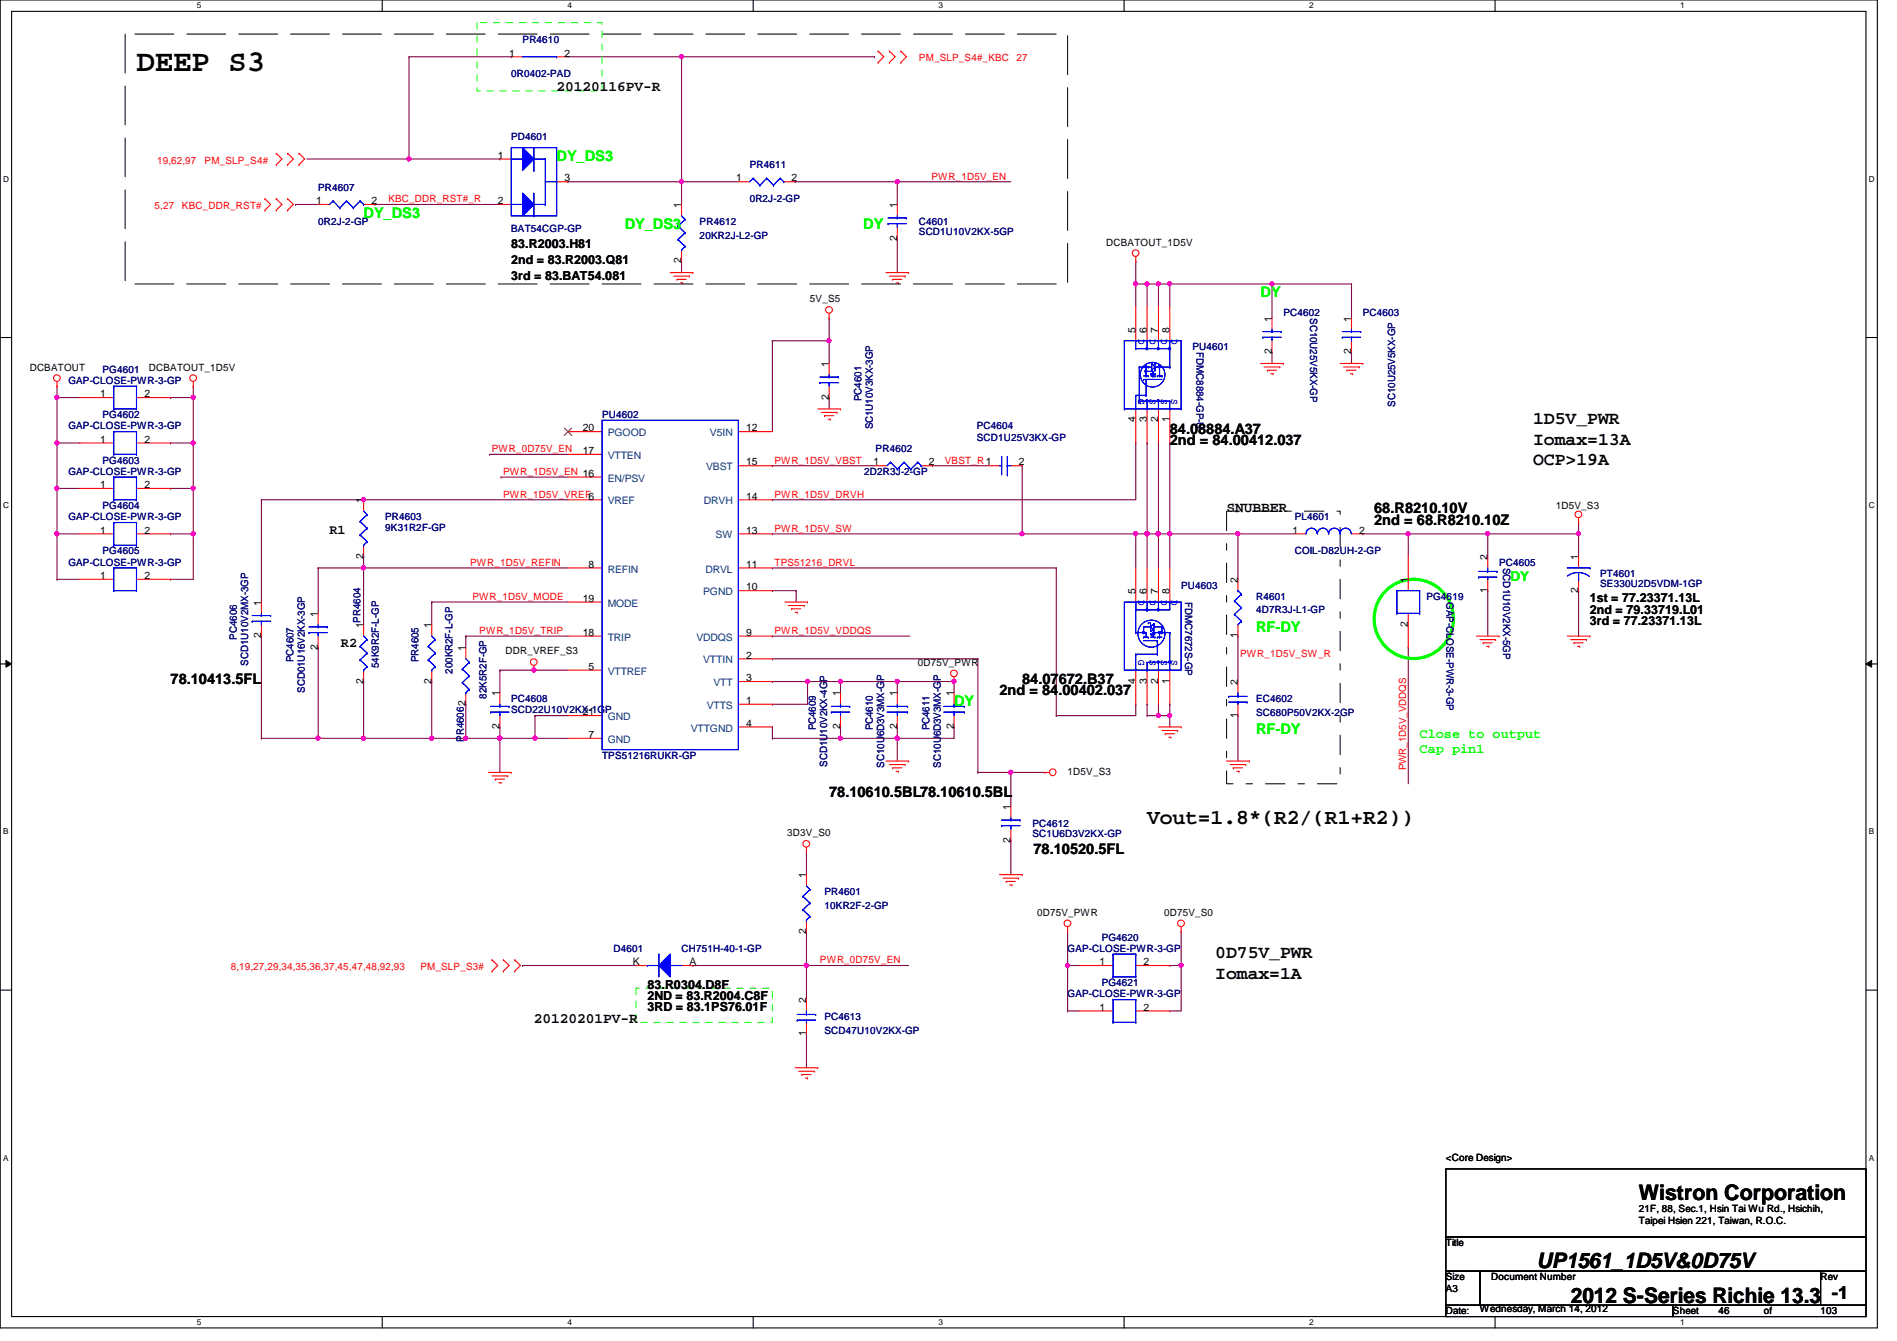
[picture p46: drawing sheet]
<svg xmlns="http://www.w3.org/2000/svg" width="297mm" height="210mm" viewBox="0 0 297 210" stroke-linecap="round" stroke-linejoin="round" font-family="sans-serif">
<defs><g id="words">
<text font-size="4.8" x="21.4" y="11.1">DEEP S3</text>
<g font-size="3.3">
<text x="179.6" y="129">Vout=1.8*(R2/(R1+R2))</text>
<text x="256.6" y="187.9">Wistron Corporation</text>
<text x="240.6" y="198.5">UP1561_1D5V&amp;0D75V</text>
<text x="246" y="203.9">2012 S-Series Richie 13.3</text>
</g>
<g font-size="2.8">
<text x="240.1" y="66.4">1D5V_PWR</text>
<text x="240.1" y="69.6">Iomax=13A</text>
<text x="240.1" y="72.8">OCP&gt;19A</text>
<text x="190.3" y="149.9">0D75V_PWR</text>
<text x="190.3" y="153.2">Iomax=1A</text>
<text x="286.8" y="203.4">-1</text>
</g>
<g font-size="2.3">
<text x="87.2" y="14.3">20120116PV-R</text>
<text x="183.2" y="67.9">84.08884.A37</text>
<text x="183.2" y="69.7">2nd = 84.00412.037</text>
<text x="192.1" y="80.1">SNUBBER</text>
<text x="215.2" y="82.1">2nd = 68.R8210.10Z</text>
<text x="215.2" y="80.3">68.R8210.10V</text>
<text x="26.7" y="107">78.10413.5FL</text>
<text x="160.1" y="107">84.07672.B37</text>
<text x="156.5" y="108.8">2nd = 84.00402.037</text>
<text x="129.8" y="124.8">78.10610.5BL78.10610.5BL</text>
<text x="161.8" y="133.7">78.10520.5FL</text>
<text x="83.6" y="160.1">20120201PV-R</text>
</g>
<g font-size="2.3" fill="#0f0">
<text x="87.2" y="25.2">DY_DS3</text>
<text x="56.9" y="34.1">DY_DS3</text>
<text x="97.8" y="35.9">DY_DS3</text>
<text x="135.2" y="35.9">DY</text>
<text x="197.4" y="46.6">DY</text>
<text x="196.7" y="98.8">RF-DY</text>
<text x="149.4" y="110.6">DY</text>
<text x="196.7" y="114.9">RF-DY</text>
</g>
<g font-size="2.1">
<text x="51.6" y="83.5">R1</text>
<text x="53.4" y="101.3">R2</text>
</g>
<g font-size="2.1" fill="#0f0">
<text x="236.5" y="90.9">DY</text>
<text x="222.3" y="115.5">Close to output</text>
<text x="222.3" y="117.9">Cap pin1</text>
</g>
<g font-size="1.9">
<text x="80" y="38.8">83.R2003.H81</text>
<text x="80" y="41.3">2nd = 83.R2003.Q81</text>
<text x="80" y="43.8">3rd = 83.BAT54.081</text>
<text x="249" y="94.3">1st = 77.23371.13L</text>
<text x="249" y="96.1">2nd = 79.33719.L01</text>
<text x="249" y="97.8">3rd = 77.23371.13L</text>
<text x="101.4" y="154.7">83.R0304.D8F</text>
<text x="101.4" y="156.5">2ND = 83.R2004.C8F</text>
<text x="101.4" y="158.3">3RD = 83.1PS76.01F</text>
</g>
<g font-size="1.6">
<text x="79.7" y="8.8">1</text>
<text x="88.4" y="8.8">2</text>
<text x="77.9" y="24.8">1</text>
<text x="88.4" y="28.4">3</text>
<text x="115.3" y="28.4">1</text>
<text x="123.9" y="28.4">2</text>
<text x="49.5" y="32">1</text>
<text x="58.2" y="32">2</text>
<text x="77.9" y="32">2</text>
<text x="106.7" y="32.6" transform="rotate(-90 106.7 32.6)">1</text>
<text x="140.5" y="32.6" transform="rotate(-90 140.5 32.6)">1</text>
<text x="106.7" y="41.2" transform="rotate(-90 106.7 41.2)">2</text>
<text x="140.5" y="37.7" transform="rotate(-90 140.5 37.7)">2</text>
<text x="173.2" y="38.4">DCBATOUT_1D5V</text>
<text x="126.8" y="47.3">5V_S5</text>
<text x="177.8" y="52.1" transform="rotate(-90 177.8 52.1)">5</text>
<text x="179.6" y="52.1" transform="rotate(-90 179.6 52.1)">6</text>
<text x="181.4" y="52.1" transform="rotate(-90 181.4 52.1)">7</text>
<text x="183.1" y="52.1" transform="rotate(-90 183.1 52.1)">8</text>
<text x="199.1" y="50.3" transform="rotate(-90 199.1 50.3)">1</text>
<text x="211.6" y="50.3" transform="rotate(-90 211.6 50.3)">1</text>
<text x="4.7" y="58">DCBATOUT</text>
<text x="23.3" y="58">DCBATOUT_1D5V</text>
<text x="129.8" y="57.4" transform="rotate(-90 129.8 57.4)">1</text>
<text x="199.1" y="55.5" transform="rotate(-90 199.1 55.5)">2</text>
<text x="211.6" y="55.5" transform="rotate(-90 211.6 55.5)">2</text>
<text x="15.7" y="62.2">1</text>
<text x="22.6" y="62.2">2</text>
<text x="129.8" y="62.6" transform="rotate(-90 129.8 62.6)">2</text>
<text x="15.7" y="69.3">1</text>
<text x="22.6" y="69.3">2</text>
<text x="91.3" y="67.5">20</text>
<text x="91.3" y="71.1">17</text>
<text x="116.8" y="67.5">12</text>
<text x="177.8" y="66.1" transform="rotate(-90 177.8 66.1)">4</text>
<text x="179.6" y="66.1" transform="rotate(-90 179.6 66.1)">3</text>
<text x="181.4" y="66.1" transform="rotate(-90 181.4 66.1)">2</text>
<text x="183.1" y="66.1" transform="rotate(-90 183.1 66.1)">1</text>
<text x="15.7" y="76.4">1</text>
<text x="22.6" y="76.4">2</text>
<text x="116.8" y="72.9">15</text>
<text x="136.8" y="72.9">1</text>
<text x="145.5" y="72.9">2</text>
<text x="159.5" y="72.9">2</text>
<text x="15.7" y="83.5">1</text>
<text x="22.6" y="83.5">2</text>
<text x="56.9" y="78.8" transform="rotate(-90 56.9 78.8)">1</text>
<text x="116.8" y="78.2">14</text>
<text x="116.8" y="83.5">13</text>
<text x="202.4" y="83.5">1</text>
<text x="212.8" y="83.5">2</text>
<text x="243.6" y="79.7">1D5V_S3</text>
<text x="56.9" y="87.5" transform="rotate(-90 56.9 87.5)">2</text>
<text x="92.2" y="88.9">8</text>
<text x="116.8" y="88.9">11</text>
<text x="232.9" y="87.7" transform="rotate(-90 232.9 87.7)">2</text>
<text x="247.1" y="87.7" transform="rotate(-90 247.1 87.7)">1</text>
<text x="15.7" y="90.6">1</text>
<text x="22.6" y="90.6">2</text>
<text x="40.9" y="94.8" transform="rotate(-90 40.9 94.8)">1</text>
<text x="91.3" y="94.2">19</text>
<text x="116.8" y="92.4">10</text>
<text x="177.8" y="93" transform="rotate(-90 177.8 93)">5</text>
<text x="179.6" y="93" transform="rotate(-90 179.6 93)">6</text>
<text x="181.4" y="93" transform="rotate(-90 181.4 93)">7</text>
<text x="183.1" y="93" transform="rotate(-90 183.1 93)">8</text>
<text x="193.8" y="91.2" transform="rotate(-90 193.8 91.2)">2</text>
<text x="220.5" y="91.2" transform="rotate(-90 220.5 91.2)">1</text>
<text x="232.9" y="92.8" transform="rotate(-90 232.9 92.8)">1</text>
<text x="247.1" y="92.8" transform="rotate(-90 247.1 92.8)">2</text>
<text x="40.9" y="99.9" transform="rotate(-90 40.9 99.9)">2</text>
<text x="49.8" y="101.7" transform="rotate(-90 49.8 101.7)">2</text>
<text x="49.8" y="96.6" transform="rotate(-90 49.8 96.6)">1</text>
<text x="56.9" y="98.3" transform="rotate(-90 56.9 98.3)">1</text>
<text x="67.6" y="98.3" transform="rotate(-90 67.6 98.3)">1</text>
<text x="72.9" y="101.9" transform="rotate(-90 72.9 101.9)">1</text>
<text x="91.3" y="99.5">18</text>
<text x="116.8" y="99.5">9</text>
<text x="193.8" y="99.9" transform="rotate(-90 193.8 99.9)">1</text>
<text x="220.5" y="98.1" transform="rotate(-90 220.5 98.1)">2</text>
<text x="56.9" y="107" transform="rotate(-90 56.9 107)">2</text>
<text x="67.6" y="107" transform="rotate(-90 67.6 107)">2</text>
<text x="79.2" y="102.4">DDR_VREF_S3</text>
<text x="92.2" y="104.9">5</text>
<text x="116.8" y="106.6">3</text>
<text x="116.8" y="103.1">2</text>
<text x="143.7" y="104.2">0D75V_PWR</text>
<text x="177.8" y="107" transform="rotate(-90 177.8 107)">4</text>
<text x="179.6" y="107" transform="rotate(-90 179.6 107)">3</text>
<text x="181.4" y="107" transform="rotate(-90 181.4 107)">2</text>
<text x="183.1" y="107" transform="rotate(-90 183.1 107)">1</text>
<text x="193.8" y="107.2" transform="rotate(-90 193.8 107.2)">2</text>
<text x="78.2" y="109" transform="rotate(-90 78.2 109)">1</text>
<text x="91.3" y="112">21</text>
<text x="116.8" y="110.2">1</text>
<text x="116.8" y="113.7">4</text>
<text x="131.6" y="109" transform="rotate(-90 131.6 109)">1</text>
<text x="140.5" y="109" transform="rotate(-90 140.5 109)">1</text>
<text x="149.3" y="109" transform="rotate(-90 149.3 109)">1</text>
<text x="193.8" y="112.4" transform="rotate(-90 193.8 112.4)">1</text>
<text x="78.2" y="114.1" transform="rotate(-90 78.2 114.1)">2</text>
<text x="92.2" y="115.5">7</text>
<text x="131.6" y="114.1" transform="rotate(-90 131.6 114.1)">2</text>
<text x="140.5" y="114.1" transform="rotate(-90 140.5 114.1)">2</text>
<text x="149.3" y="114.1" transform="rotate(-90 149.3 114.1)">2</text>
<text x="167.2" y="121.3">1D5V_S3</text>
<text x="123.3" y="130.9">3D3V_S0</text>
<text x="158.2" y="131.9" transform="rotate(-90 158.2 131.9)">2</text>
<text x="158.2" y="126.8" transform="rotate(-90 158.2 126.8)">1</text>
<text x="126.2" y="137.5" transform="rotate(-90 126.2 137.5)">1</text>
<text x="162.4" y="143.3">0D75V_PWR</text>
<text x="182.3" y="143.3">0D75V_S0</text>
<text x="126.2" y="146.1" transform="rotate(-90 126.2 146.1)">2</text>
<text x="99.1" y="151.1">K</text>
<text x="107.9" y="151.1">A</text>
<text x="172.2" y="151.1">1</text>
<text x="179.1" y="151.1">2</text>
<text x="126.2" y="157" transform="rotate(-90 126.2 157)">2</text>
<text x="172.2" y="158.2">1</text>
<text x="179.1" y="158.2">2</text>
<text x="126.2" y="162.1" transform="rotate(-90 126.2 162.1)">1</text>
<text x="226.4" y="181.7">&lt;Core Design&gt;</text>
<text x="256.6" y="189.7">21F, 88, Sec.1, Hsin Tai Wu Rd., Hsichih,</text>
<text x="256.6" y="191.6">Taipei Hsien 221, Taiwan, R.O.C.</text>
<text x="226.4" y="195.1">Title</text>
<text x="226.4" y="200.4">Size</text>
<text x="226.4" y="202.2">A3</text>
<text x="233.5" y="200.4">Document Number</text>
<text x="285.1" y="200.4">Rev</text>
<text x="226.4" y="205.7">Date:</text>
<text x="231.7" y="205.4">Wednesday, March 14, 2012</text>
<text x="262" y="205.7">Sheet</text>
<text x="269.1" y="205.7">46</text>
<text x="276.2" y="205.7">of</text>
<text x="285.1" y="205.7">103</text>
</g>
<g font-size="1.6" fill="#000080">
<text x="81.8" y="6.8">PR4610</text>
<text x="80" y="12.1">0R0402-PAD</text>
<text x="80" y="21.9">PD4601</text>
<text x="49.8" y="29.9">PR4607</text>
<text x="117.4" y="26.3">PR4611</text>
<text x="49.8" y="35.2">0R2J-2-GP</text>
<text x="109.6" y="35.2">PR4612</text>
<text x="117.4" y="31.7">0R2J-2-GP</text>
<text x="143.9" y="35.2">C4601</text>
<text x="80" y="36.3">BAT54CGP-GP</text>
<text x="109.6" y="37.3">20KR2J-L2-GP</text>
<text x="143.9" y="36.8">SCD1U10V2KX-5GP</text>
<text x="201" y="49.4">PC4602</text>
<text x="205.1" y="49.8" transform="rotate(90 205.1 49.8)">SC10U25V5KX-GP</text>
<text x="213.4" y="49.4">PC4603</text>
<text x="16" y="58.3">PG4601</text>
<text x="186.7" y="54.8">PU4601</text>
<text x="187.4" y="55.1" transform="rotate(90 187.4 55.1)">FDMC8884-GP-U</text>
<text x="10.7" y="60.1">GAP-CLOSE-PWR-3-GP</text>
<text x="16" y="65.4">PG4602</text>
<text x="94.3" y="65.4">PU4602</text>
<text x="134.9" y="62.8" transform="rotate(-90 134.9 62.8)">PC4601</text>
<text x="218.4" y="63.7" transform="rotate(-90 218.4 63.7)">SC10U25V5KX-GP</text>
<text x="10.7" y="67.2">GAP-CLOSE-PWR-3-GP</text>
<text x="136.6" y="67.2" transform="rotate(-90 136.6 67.2)">SC1U10V3KX-3GP</text>
<text x="137.1" y="70.8">PR4602</text>
<text x="152.9" y="67.2">PC4604</text>
<text x="152.9" y="69">SCD1U25V3KX-GP</text>
<text x="10.7" y="74.3">GAP-CLOSE-PWR-3-GP</text>
<text x="16" y="72.6">PG4603</text>
<text x="135.3" y="74.3">2D2R3J-2-GP</text>
<text x="10.7" y="81.4">GAP-CLOSE-PWR-3-GP</text>
<text x="16" y="79.7">PG4604</text>
<text x="60.3" y="81.4">PR4603</text>
<text x="60.3" y="83.1">9K31R2F-GP</text>
<text x="202.7" y="81.4">PL4601</text>
<text x="10.7" y="88.6">GAP-CLOSE-PWR-3-GP</text>
<text x="16" y="86.8">PG4605</text>
<text x="202.7" y="86.8">COIL-D82UH-2-GP</text>
<text x="234.7" y="88.6">PC4605</text>
<text x="235.4" y="88.9" transform="rotate(90 235.4 88.9)">SCD1U10V2KX-5GP</text>
<text x="185" y="92.1">PU4603</text>
<text x="185.6" y="94.2" transform="rotate(90 185.6 94.2)">FDMC7672S-GP</text>
<text x="196.7" y="93.9">R4601</text>
<text x="223.3" y="93.9">PG4619</text>
<text x="226.5" y="94.2" transform="rotate(90 226.5 94.2)">GAP-CLOSE-PWR-3-GP</text>
<text x="250.6" y="90.3">PT4601</text>
<text x="250.6" y="91.9">SE330U2D5VDM-1GP</text>
<text x="37.1" y="100.1" transform="rotate(-90 37.1 100.1)">PC4606</text>
<text x="56.5" y="97.5" transform="rotate(-90 56.5 97.5)">PR4604</text>
<text x="196.7" y="96">4D7R3J-L1-GP</text>
<text x="38.9" y="104.2" transform="rotate(-90 38.9 104.2)">SCD1U10V2MX-3GP</text>
<text x="46" y="103.7" transform="rotate(-90 46 103.7)">PC4607</text>
<text x="59.3" y="104.6" transform="rotate(-90 59.3 104.6)">54K9R2F-L-GP</text>
<text x="65.5" y="103.7" transform="rotate(-90 65.5 103.7)">PR4605</text>
<text x="70.9" y="105.5" transform="rotate(-90 70.9 105.5)">200KR2F-L-GP</text>
<text x="47.7" y="108.5" transform="rotate(-90 47.7 108.5)">SCD01U16V2KX-3GP</text>
<text x="76.2" y="109.3" transform="rotate(-90 76.2 109.3)">82K5R2F-GP</text>
<text x="80" y="109.9">PC4608</text>
<text x="80" y="111.7">SCD22U10V2KX-1GP</text>
<text x="196.7" y="109.9">EC4602</text>
<text x="196.7" y="112">SC680P50V2KX-2GP</text>
<text x="72.6" y="116.1" transform="rotate(-90 72.6 116.1)">PR46062</text>
<text x="94.3" y="118.8">TPS51216RUKR-GP</text>
<text x="127.8" y="114.3" transform="rotate(-90 127.8 114.3)">PC4609</text>
<text x="136.6" y="114.3" transform="rotate(-90 136.6 114.3)">PC4610</text>
<text x="145.5" y="114.3" transform="rotate(-90 145.5 114.3)">PC4611</text>
<text x="129.5" y="120" transform="rotate(-90 129.5 120)">SCD1U10V2KX-4GP</text>
<text x="138.4" y="120.2" transform="rotate(-90 138.4 120.2)">SC10U6D3V3MX-GP</text>
<text x="147.3" y="120.2" transform="rotate(-90 147.3 120.2)">SC10U6D3V3MX-GP</text>
<text x="161.7" y="129.5">PC4612</text>
<text x="161.7" y="131.1">SC1U6D3V2KX-GP</text>
<text x="129.1" y="140.1">PR4601</text>
<text x="129.1" y="142.2">10KR2F-2-GP</text>
<text x="96.1" y="149">D4601</text>
<text x="106.7" y="149">CH751H-40-1-GP</text>
<text x="167.2" y="149">GAP-CLOSE-PWR-3-GP</text>
<text x="172.5" y="147.2">PG4620</text>
<text x="172.5" y="154.3">PG4621</text>
<text x="129.1" y="159.7">PC4613</text>
<text x="129.1" y="161.8">SCD47U10V2KX-GP</text>
<text x="167.2" y="156.1">GAP-CLOSE-PWR-3-GP</text>
</g>
<g font-size="1.6" fill="#f00">
<text x="143.9" y="9.6">PM_SLP_S4#_KBC</text>
<text x="159.2" y="9.6">27</text>
<text x="24.6" y="25.6">19,62,97</text>
<text x="32" y="25.6">PM_SLP_S4#</text>
<text x="145.8" y="28.1">PWR_1D5V_EN</text>
<text x="24.2" y="32.7">5,27</text>
<text x="28.5" y="32.7">KBC_DDR_RST#</text>
<text x="60.8" y="31.7">KBC_DDR_RST#_R</text>
<text x="77" y="70.8">PWR_0D75V_EN</text>
<text x="78.8" y="77.9">PWR_1D5V_VREF6</text>
<text x="78.8" y="74.3">PWR_1D5V_EN 16</text>
<text x="121.3" y="72.6">PWR_1D5V_VBST</text>
<text x="121.3" y="77.9">PWR_1D5V_DRVH</text>
<text x="148" y="72.6">VBST_R 1</text>
<text x="121.3" y="83.2">PWR_1D5V_SW</text>
<text x="73.6" y="88.6">PWR_1D5V_REFIN</text>
<text x="121.3" y="88.6">TPS51216_DRVL</text>
<text x="74" y="93.9">PWR_1D5V_MODE</text>
<text x="75.1" y="99.2">PWR_1D5V_TRIP</text>
<text x="121.3" y="99.2">PWR_1D5V_VDDQS</text>
<text x="194.2" y="102.8">PWR_1D5V_SW_R</text>
<text x="220.2" y="120.6" transform="rotate(-90 220.2 120.6)">PWR_1D5V_VDDQS</text>
<text x="36.1" y="151.8">8,19,27,29,34,35,36,37,45,47,48,92,93</text>
<text x="65.8" y="151.8">PM_SLP_S3#</text>
<text x="128.4" y="150.8">PWR_0D75V_EN</text>
</g>
<g font-size="1.6" fill="#00f">
<text x="178.3" y="53" transform="rotate(90 178.3 53)">D</text>
<text x="180" y="53" transform="rotate(90 180 53)">D</text>
<text x="181.8" y="53" transform="rotate(90 181.8 53)">D</text>
<text x="183.4" y="53" transform="rotate(90 183.4 53)">D</text>
<text x="178.3" y="62.4" transform="rotate(90 178.3 62.4)">G</text>
<text x="180" y="62.4" transform="rotate(90 180 62.4)">S</text>
<text x="181.8" y="62.4" transform="rotate(90 181.8 62.4)">S</text>
<text x="183.4" y="62.4" transform="rotate(90 183.4 62.4)">S</text>
<text x="178.3" y="93.9" transform="rotate(90 178.3 93.9)">D</text>
<text x="180" y="93.9" transform="rotate(90 180 93.9)">D</text>
<text x="181.8" y="93.9" transform="rotate(90 181.8 93.9)">D</text>
<text x="183.4" y="93.9" transform="rotate(90 183.4 93.9)">D</text>
<text x="178.3" y="103.3" transform="rotate(90 178.3 103.3)">G</text>
<text x="180" y="103.3" transform="rotate(90 180 103.3)">S</text>
<text x="181.8" y="103.3" transform="rotate(90 181.8 103.3)">S</text>
<text x="183.4" y="103.3" transform="rotate(90 183.4 103.3)">S</text>
</g>
<g font-size="1.6" fill="#004080">
<text x="95.2" y="68.3">PGOOD</text>
<text x="95.2" y="71.8">VTTEN</text>
<text x="111.2" y="68.3">V5IN</text>
<text x="95.2" y="75.4">EN/PSV</text>
<text x="110.6" y="73.6">VBST</text>
<text x="95.2" y="79">VREF</text>
<text x="110.2" y="79">DRVH</text>
<text x="95.2" y="89.6">REFIN</text>
<text x="110.5" y="89.6">DRVL</text>
<text x="112.1" y="84.3">SW</text>
<text x="95.2" y="95">MODE</text>
<text x="110.1" y="93.2">PGND</text>
<text x="95.2" y="100.3">TRIP</text>
<text x="109" y="100.3">VDDQS</text>
<text x="95.2" y="105.6">VTTREF</text>
<text x="110.1" y="103.8">VTTIN</text>
<text x="111.7" y="107.4">VTT</text>
<text x="95.2" y="112.7">GND</text>
<text x="110.7" y="111">VTTS</text>
<text x="95.2" y="116.3">GND</text>
<text x="108.2" y="114.5">VTTGND</text>
</g>
<g font-size="1.3">
<text x="30.8" y="1.3">5</text>
<text x="88.9" y="1.3">4</text>
<text x="146.9" y="1.3">3</text>
<text x="205" y="1.3">2</text>
<text x="263.1" y="1.3">1</text>
<text x=".5" y="28.4">D</text>
<text x="292.6" y="28.4">D</text>
<text x=".5" y="79.5">C</text>
<text x="292.6" y="79.5">C</text>
<text x=".5" y="130.6">B</text>
<text x="292.6" y="130.6">B</text>
<text x=".5" y="181.7">A</text>
<text x="292.6" y="181.7">A</text>
<text x="30.8" y="207.4">5</text>
<text x="88.9" y="207.4">4</text>
<text x="146.9" y="207.4">3</text>
<text x="205" y="207.4">2</text>
<text x="263.1" y="207.4">1</text>
</g>
</g></defs>
<path d="M0 0h294v207.9h-294zM1.8 1.8h290.4v204.3h-290.4z" fill="none" stroke="#000" stroke-width=".17"/>
<g fill="#fff">
<path d="M30.8 .2h.7v1.4h-.7z"/>
<path d="M30.8 206.2h.7v1.4h-.7z"/>
</g>
<path d="M59.9 0v1.8M59.9 206.1v1.8" fill="none" stroke="#000" stroke-width=".17"/>
<g fill="#fff">
<path d="M88.9 .2h.6v1.4h-.6z"/>
<path d="M88.9 206.2h.6v1.4h-.6z"/>
</g>
<path d="M117.9 0v1.8M117.9 206.1v1.8" fill="none" stroke="#000" stroke-width=".17"/>
<g fill="#fff">
<path d="M146.9 .2h.7v1.4h-.7z"/>
<path d="M146.9 206.2h.7v1.4h-.7z"/>
</g>
<path d="M176 0v1.8M176 206.1v1.8" fill="none" stroke="#000" stroke-width=".17"/>
<g fill="#fff">
<path d="M205 .2h.7v1.4h-.7z"/>
<path d="M205 206.2h.7v1.4h-.7z"/>
</g>
<path d="M234.1 0v1.8M234.1 206.1v1.8" fill="none" stroke="#000" stroke-width=".17"/>
<g fill="#fff">
<path d="M263.1 .2h.7v1.4h-.7z"/>
<path d="M263.1 206.2h.7v1.4h-.7z"/>
<path d="M.5 27.3h.9v1.4h-.9z"/>
<path d="M292.6 27.3h.9v1.4h-.9z"/>
<path d="M.5 78.4h.9v1.4h-.9z"/>
<path d="M292.6 78.4h.9v1.4h-.9z"/>
</g>
<path d="M0 52.8h1.8M292.2 52.8h1.8" fill="none" stroke="#000" stroke-width=".17"/>
<g fill="#fff">
<path d="M.5 129.5h.8v1.4h-.8z"/>
<path d="M292.6 129.5h.9v1.4h-.9z"/>
</g>
<path d="M0 103.9h1.8M292.2 103.9h1.8" fill="none" stroke="#000" stroke-width=".17"/>
<path d="M.9 103.4l.9 .5-.9 .5zM292.2 103.9l.9-.5v1z" fill="#000"/>
<path d="M.9 103.4l.9 .5-.9 .5zM292.2 103.9l.9-.5v1z" fill="none" stroke="#000" stroke-width=".16"/>
<g fill="#fff">
<path d="M.5 180.5h.8v1.4h-.8z"/>
<path d="M292.6 180.5h.9v1.4h-.9z"/>
</g>
<path d="M0 155h1.8M292.2 155h1.8" fill="none" stroke="#000" stroke-width=".17"/>
<path d="M183.2 44.4h.1M183.2 44.4h16M56.9 106.7h.1M56.9 106.7v8.9" fill="none" stroke="#800040" stroke-width=".17"/>
<circle cx="56.9" cy="115.5" r=".32" fill="#f0f"/>
<circle cx="56.9" cy="115.5" r=".32" fill="none" stroke="#f0f" stroke-width=".17"/>
<path d="M8.9 62.2h.1M8.9 62.2h3.6M8.9 62.2v7.1" fill="none" stroke="#800040" stroke-width=".17"/>
<circle cx="8.9" cy="62.2" r=".32" fill="#f0f"/>
<circle cx="8.9" cy="62.2" r=".32" fill="none" stroke="#f0f" stroke-width=".17"/>
<g fill="none" stroke="#800040" stroke-width=".17">
<path d="M8.9 60.5h.1M8.9 60.5v1.7M26.7 62.2h.1M26.7 76.5h.1M26.7 76.5h3.6M30.3 60.5h.1M30.3 60.5v1.7h-3.6M26.7 83.6h.1M26.7 83.6h3.6M220.5 83.6h.1M220.5 83.6v3.5M233 83.6h.1"/>
<path d="M247.2 81.8h.1M247.2 81.8v1.8h-14.2M78.3 115.6h.1M78.3 115.6v5.3"/>
</g>
<circle cx="247.2" cy="83.5" r=".32" fill="#f0f"/>
<circle cx="247.2" cy="83.5" r=".32" fill="none" stroke="#f0f" stroke-width=".17"/>
<circle cx="232.9" cy="83.5" r=".32" fill="#f0f"/>
<circle cx="232.9" cy="83.5" r=".32" fill="none" stroke="#f0f" stroke-width=".17"/>
<path d="M179.6 69.3h.1M179.6 69.3v14.3" fill="none" stroke="#800040" stroke-width=".17"/>
<circle cx="179.6" cy="83.5" r=".32" fill="#f0f"/>
<circle cx="179.6" cy="83.5" r=".32" fill="none" stroke="#f0f" stroke-width=".17"/>
<path d="M183.2 69.3h.1M183.2 69.3v14.3" fill="none" stroke="#800040" stroke-width=".17"/>
<circle cx="183.1" cy="83.5" r=".32" fill="#f0f"/>
<circle cx="183.1" cy="83.5" r=".32" fill="none" stroke="#f0f" stroke-width=".17"/>
<path d="M181.4 69.3h.1M181.4 69.3v14.3" fill="none" stroke="#800040" stroke-width=".17"/>
<circle cx="181.4" cy="83.5" r=".32" fill="#f0f"/>
<circle cx="181.4" cy="83.5" r=".32" fill="none" stroke="#f0f" stroke-width=".17"/>
<path d="M8.9 90.7h.1M8.9 90.7h3.6M30.3 83.6h.1M30.3 83.6v7.1M213.4 83.6h.1M213.4 83.6h7.1M220.5 101.3h.1M220.5 101.3v21.4" fill="none" stroke="#800040" stroke-width=".17"/>
<circle cx="30.2" cy="83.5" r=".32" fill="#f0f"/>
<circle cx="30.2" cy="83.5" r=".32" fill="none" stroke="#f0f" stroke-width=".17"/>
<path d="M199.2 44.4h.1M199.2 44.4v5.4M8.9 83.6h.1M8.9 83.6v7.1M26.7 90.7h.1M26.7 90.7h3.6M247.2 92.5h.1M247.2 92.5v7.1" fill="none" stroke="#800040" stroke-width=".17"/>
<circle cx="199.2" cy="44.4" r=".32" fill="#f0f"/>
<circle cx="199.2" cy="44.4" r=".32" fill="none" stroke="#f0f" stroke-width=".17"/>
<path d="M199.2 55.1h.1M199.2 55.1v1.8M220.5 83.6h.1M220.5 83.6h12.5" fill="none" stroke="#800040" stroke-width=".17"/>
<circle cx="220.5" cy="83.5" r=".32" fill="#f0f"/>
<circle cx="220.5" cy="83.5" r=".32" fill="none" stroke="#f0f" stroke-width=".17"/>
<g fill="none" stroke="#800040" stroke-width=".17">
<path d="M199.2 44.4h.1M199.2 44.4h12.4M211.6 44.4h.1M211.6 55.1h.1M211.6 44.4v5.4M211.6 55.1v1.8M165.4 112h.1M165.4 112h12.4M179.6 110.2h.1M179.6 112h.1M179.6 110.2v1.8M179.6 112h3.6"/>
<path d="M181.4 110.2h.1M181.4 112h.1M181.4 110.2v1.8M183.2 110.2h.1M183.2 112h.1M183.2 110.2v3.6"/>
</g>
<circle cx="183.1" cy="112" r=".32" fill="#f0f"/>
<circle cx="183.1" cy="112" r=".32" fill="none" stroke="#f0f" stroke-width=".17"/>
<circle cx="181.4" cy="112" r=".32" fill="#f0f"/>
<circle cx="181.4" cy="112" r=".32" fill="none" stroke="#f0f" stroke-width=".17"/>
<path d="M181.4 83.6h.1M181.4 83.6v5.3" fill="none" stroke="#800040" stroke-width=".17"/>
<circle cx="181.4" cy="83.5" r=".32" fill="#f0f"/>
<circle cx="181.4" cy="83.5" r=".32" fill="none" stroke="#f0f" stroke-width=".17"/>
<path d="M179.6 44.4h.1M179.6 44.4h1.8M177.8 83.6h.1M177.8 83.6v5.3M179.6 83.6h.1M179.6 83.6h1.8" fill="none" stroke="#800040" stroke-width=".17"/>
<circle cx="181.4" cy="83.5" r=".32" fill="#f0f"/>
<circle cx="181.4" cy="83.5" r=".32" fill="none" stroke="#f0f" stroke-width=".17"/>
<circle cx="179.6" cy="83.5" r=".32" fill="#f0f"/>
<circle cx="179.6" cy="83.5" r=".32" fill="none" stroke="#f0f" stroke-width=".17"/>
<path d="M177.8 83.6h.1M177.8 83.6h1.8" fill="none" stroke="#800040" stroke-width=".17"/>
<circle cx="179.6" cy="83.5" r=".32" fill="#f0f"/>
<circle cx="179.6" cy="83.5" r=".32" fill="none" stroke="#f0f" stroke-width=".17"/>
<path d="M120.9 83.6h.1M120.9 83.6h39.2M179.6 83.6h.1M179.6 83.6v5.3M183.2 83.6h.1M183.2 83.6v5.3" fill="none" stroke="#800040" stroke-width=".17"/>
<circle cx="179.6" cy="83.5" r=".32" fill="#f0f"/>
<circle cx="179.6" cy="83.5" r=".32" fill="none" stroke="#f0f" stroke-width=".17"/>
<path d="M177.8 40.9h.1M177.8 40.9v3.5M8.9 76.5h.1M8.9 76.5v7.1M233 83.6h.1M233 92.5h.1M233 83.6v3.5M233 92.5v7.1" fill="none" stroke="#800040" stroke-width=".17"/>
<circle cx="8.9" cy="83.5" r=".32" fill="#f0f"/>
<circle cx="8.9" cy="83.5" r=".32" fill="none" stroke="#f0f" stroke-width=".17"/>
<circle cx="8.9" cy="76.4" r=".32" fill="#f0f"/>
<circle cx="8.9" cy="76.4" r=".32" fill="none" stroke="#f0f" stroke-width=".17"/>
<path d="M8.9 69.3h.1M8.9 69.3v7.2M26.7 69.3h.1M26.7 69.3h3.6" fill="none" stroke="#800040" stroke-width=".17"/>
<circle cx="8.9" cy="69.3" r=".32" fill="#f0f"/>
<circle cx="8.9" cy="69.3" r=".32" fill="none" stroke="#f0f" stroke-width=".17"/>
<path d="M30.3 69.3h.1M30.3 69.3v7.2" fill="none" stroke="#800040" stroke-width=".17"/>
<circle cx="30.2" cy="69.3" r=".32" fill="#f0f"/>
<circle cx="30.2" cy="69.3" r=".32" fill="none" stroke="#f0f" stroke-width=".17"/>
<path d="M8.9 76.5h.1M8.9 69.3h.1M8.9 76.5h3.6M8.9 69.3h3.6M30.3 76.5h.1M30.3 76.5v7.1M8.9 83.6h.1M8.9 83.6h3.6" fill="none" stroke="#800040" stroke-width=".17"/>
<circle cx="30.2" cy="76.4" r=".32" fill="#f0f"/>
<circle cx="30.2" cy="76.4" r=".32" fill="none" stroke="#f0f" stroke-width=".17"/>
<path d="M30.3 62.2h.1M30.3 62.2v7.1" fill="none" stroke="#800040" stroke-width=".17"/>
<circle cx="30.2" cy="62.2" r=".32" fill="#f0f"/>
<circle cx="30.2" cy="62.2" r=".32" fill="none" stroke="#f0f" stroke-width=".17"/>
<path d="M72.9 99.6h.1M72.9 99.6h16M49.8 115.6h.1M49.8 115.6h7.1M78.3 115.6h.1M78.3 115.6h5.5" fill="none" stroke="#800040" stroke-width=".17"/>
<circle cx="78.2" cy="115.5" r=".32" fill="#f0f"/>
<circle cx="78.2" cy="115.5" r=".32" fill="none" stroke="#f0f" stroke-width=".17"/>
<path d="M40.9 78.2h.1M40.9 78.2v16M40.9 78.2h16M83.8 112h.1M83.8 112h5.1M120.9 106.7h.1M120.9 106.7h5.5M153.1 103.1h.1M153.1 103.1v17.8" fill="none" stroke="#800040" stroke-width=".17"/>
<circle cx="56.9" cy="78.2" r=".32" fill="#f0f"/>
<circle cx="56.9" cy="78.2" r=".32" fill="none" stroke="#f0f" stroke-width=".17"/>
<path d="M56.9 87.1h.1M56.9 87.1v1.8" fill="none" stroke="#800040" stroke-width=".17"/>
<circle cx="56.9" cy="88.9" r=".32" fill="#f0f"/>
<circle cx="56.9" cy="88.9" r=".32" fill="none" stroke="#f0f" stroke-width=".17"/>
<path d="M67.6 94.2h.1M67.6 94.2h21.3M72.9 110.2h.1M72.9 110.2v5.4" fill="none" stroke="#800040" stroke-width=".17"/>
<circle cx="72.9" cy="115.5" r=".32" fill="#f0f"/>
<circle cx="72.9" cy="115.5" r=".32" fill="none" stroke="#f0f" stroke-width=".17"/>
<g fill="none" stroke="#800040" stroke-width=".17">
<path d="M49.8 88.9h.1M49.8 88.9h39.1M56.9 88.9h.1M67.6 94.2h.1M67.6 94.2v3.6M120.9 88.9h.1M120.9 88.9h44.5M67.6 106.7h.1M67.6 115.6h.1M67.6 115.6h10.7M67.6 106.7v8.9M72.9 115.6h.1"/>
<path d="M83.8 112h.1M83.8 112v3.6"/>
</g>
<circle cx="67.6" cy="115.5" r=".32" fill="#f0f"/>
<circle cx="67.6" cy="115.5" r=".32" fill="none" stroke="#f0f" stroke-width=".17"/>
<path d="M120.9 110.2h.1M126.4 106.7h.1M126.4 106.7v3.5h-5.5M158.3 131.6h.1M158.3 120.9h.1M158.3 131.6v5.3M158.3 120.9h5.3" fill="none" stroke="#800040" stroke-width=".17"/>
<circle cx="158.3" cy="120.9" r=".32" fill="#f0f"/>
<circle cx="158.3" cy="120.9" r=".32" fill="none" stroke="#f0f" stroke-width=".17"/>
<g fill="none" stroke="#800040" stroke-width=".17">
<path d="M120.9 53.3h.1M120.9 53.3v14.3M56.9 78.2h.1M56.9 78.2h32M76.7 71.1h.1M76.7 71.1h12.2M40.9 99.6h.1M40.9 99.6v16M124.7 92.5h.1M124.7 92.5v1.7M78.3 113.8h.1M78.3 113.8v1.8"/>
<path d="M120.9 115.6h.1M131.6 113.8h.1M131.6 113.8v1.8h-10.7M153.1 120.9h.1M153.1 120.9h5.2M158.3 120.9h.1M158.3 120.9v5.3"/>
</g>
<circle cx="78.2" cy="115.5" r=".32" fill="#f0f"/>
<circle cx="78.2" cy="115.5" r=".32" fill="none" stroke="#f0f" stroke-width=".17"/>
<g fill="none" stroke="#800040" stroke-width=".17">
<path d="M120.9 72.9h.1M120.9 78.2h.1M120.9 72.9h16.2M120.9 78.2h56.9M146 72.9h.1M146 72.9h8.7M49.8 88.9h.1M49.8 88.9v7.1M56.9 88.9h.1M56.9 88.9v8.9M120.9 92.5h.1M120.9 92.5h3.8"/>
<path d="M120.9 113.8h.1M120.9 113.8v1.8"/>
</g>
<circle cx="56.9" cy="88.9" r=".32" fill="#f0f"/>
<circle cx="56.9" cy="88.9" r=".32" fill="none" stroke="#f0f" stroke-width=".17"/>
<path d="M126.4 106.7h.1M126.4 106.7h5.2" fill="none" stroke="#800040" stroke-width=".17"/>
<circle cx="126.5" cy="106.7" r=".33" fill="#f0f"/>
<circle cx="126.5" cy="106.7" r=".33" fill="none" stroke="#f0f" stroke-width=".17"/>
<path d="M126.3 151.1h.1M126.3 151.1v5.4M126.3 151.1h16M126.3 161.8h.1M126.3 161.8v5.3" fill="none" stroke="#800040" stroke-width=".17"/>
<circle cx="126.3" cy="151.1" r=".32" fill="#f0f"/>
<circle cx="126.3" cy="151.1" r=".32" fill="none" stroke="#f0f" stroke-width=".17"/>
<path d="M167.2 151.1h.1M167.2 158.2h.1M167.2 151.1v7.1M167.2 158.2h1.7M167.2 151.1h1.7M185 145.8h.1M185 145.8v5.3" fill="none" stroke="#800040" stroke-width=".17"/>
<circle cx="167.1" cy="151.1" r=".32" fill="#f0f"/>
<circle cx="167.1" cy="151.1" r=".32" fill="none" stroke="#f0f" stroke-width=".17"/>
<path d="M183.2 158.2h.1M183.2 151.1h.1M183.2 151.1h1.8M185 151.1h.1M185 151.1v7.1h-1.8" fill="none" stroke="#800040" stroke-width=".17"/>
<circle cx="184.9" cy="151.1" r=".32" fill="#f0f"/>
<circle cx="184.9" cy="151.1" r=".32" fill="none" stroke="#f0f" stroke-width=".17"/>
<path d="M120.9 99.6h.1M120.9 99.6h21.5M160.1 83.6h.1M160.1 83.6h17.7M78.3 104.9h.1M78.3 104.9v3.6M120.9 103.1h.1M120.9 103.1h32.2M167.2 145.8h.1M167.2 145.8v5.3" fill="none" stroke="#800040" stroke-width=".17"/>
<circle cx="177.8" cy="83.5" r=".32" fill="#f0f"/>
<circle cx="177.8" cy="83.5" r=".32" fill="none" stroke="#f0f" stroke-width=".17"/>
<circle cx="160" cy="83.5" r=".32" fill="#f0f"/>
<circle cx="160" cy="83.5" r=".32" fill="none" stroke="#f0f" stroke-width=".17"/>
<path d="M78.4 74.7h.1M78.4 74.7h10.5M40.9 115.6h.1M40.9 115.6h8.9" fill="none" stroke="#800040" stroke-width=".17"/>
<circle cx="49.8" cy="115.5" r=".32" fill="#f0f"/>
<circle cx="49.8" cy="115.5" r=".32" fill="none" stroke="#f0f" stroke-width=".17"/>
<path d="M49.8 101.3h.1M49.8 101.3v14.3M83.8 115.6h.1M83.8 115.6h5.1" fill="none" stroke="#800040" stroke-width=".17"/>
<circle cx="83.8" cy="115.5" r=".33" fill="#f0f"/>
<circle cx="83.8" cy="115.5" r=".33" fill="none" stroke="#f0f" stroke-width=".17"/>
<path d="M120.9 53.3h.1M129.8 49.8h.1M129.8 49.8v3.5h-8.9M129.8 62.2h.1M129.8 62.2v1.8M160.1 72.9h.1M160.1 72.9v10.7M131.6 106.7h.1M131.6 106.7v1.8" fill="none" stroke="#800040" stroke-width=".17"/>
<circle cx="129.8" cy="53.3" r=".32" fill="#f0f"/>
<circle cx="129.8" cy="53.3" r=".32" fill="none" stroke="#f0f" stroke-width=".17"/>
<path d="M129.8 53.3h.1M129.8 53.3v3.6M183.2 44.4h.1M183.2 44.4v3.6M72.9 99.6h.1M72.9 99.6v1.7M165.4 88.9h.1M165.4 88.9v23.1" fill="none" stroke="#800040" stroke-width=".17"/>
<circle cx="183.1" cy="44.4" r=".32" fill="#f0f"/>
<circle cx="183.1" cy="44.4" r=".32" fill="none" stroke="#f0f" stroke-width=".17"/>
<path d="M181.4 44.4h.1M181.4 44.4v3.6" fill="none" stroke="#800040" stroke-width=".17"/>
<circle cx="181.4" cy="44.4" r=".32" fill="#f0f"/>
<circle cx="181.4" cy="44.4" r=".32" fill="none" stroke="#f0f" stroke-width=".17"/>
<path d="M179.6 44.4h.1M179.6 44.4v3.6" fill="none" stroke="#800040" stroke-width=".17"/>
<circle cx="179.6" cy="44.4" r=".32" fill="#f0f"/>
<circle cx="179.6" cy="44.4" r=".32" fill="none" stroke="#f0f" stroke-width=".17"/>
<path d="M177.8 44.4h.1M177.8 44.4h1.8M181.4 44.4h.1M181.4 44.4h1.8" fill="none" stroke="#800040" stroke-width=".17"/>
<circle cx="177.8" cy="44.4" r=".32" fill="#f0f"/>
<circle cx="177.8" cy="44.4" r=".32" fill="none" stroke="#f0f" stroke-width=".17"/>
<path d="M181.4 83.6h.1M181.4 83.6h1.8M247.2 83.6h.1M247.2 83.6v3.5" fill="none" stroke="#800040" stroke-width=".17"/>
<circle cx="183.1" cy="83.5" r=".32" fill="#f0f"/>
<circle cx="183.1" cy="83.5" r=".32" fill="none" stroke="#f0f" stroke-width=".17"/>
<circle cx="181.4" cy="83.5" r=".32" fill="#f0f"/>
<circle cx="181.4" cy="83.5" r=".32" fill="none" stroke="#f0f" stroke-width=".17"/>
<path d="M177.8 44.4h.1M177.8 44.4v3.6M193.8 83.6h.1M193.8 83.6h8.9" fill="none" stroke="#800040" stroke-width=".17"/>
<circle cx="193.8" cy="83.5" r=".32" fill="#f0f"/>
<circle cx="193.8" cy="83.5" r=".32" fill="none" stroke="#f0f" stroke-width=".17"/>
<path d="M177.8 69.3h.1M177.8 69.3v8.9M56.9 115.6h.1M56.9 115.6h10.7M83.6 104.9h.1M83.6 104.9h5.3M177.8 110.2h.1M177.8 110.2v1.8" fill="none" stroke="#800040" stroke-width=".17"/>
<circle cx="83.6" cy="104.9" r=".32" fill="#f0f"/>
<circle cx="83.6" cy="104.9" r=".32" fill="none" stroke="#f0f" stroke-width=".17"/>
<path d="M78.3 104.9h.1M78.3 104.9h5.3M108.5 151.1h.1M108.5 151.1h17.8" fill="none" stroke="#800040" stroke-width=".17"/>
<circle cx="126.3" cy="151.1" r=".32" fill="#f0f"/>
<circle cx="126.3" cy="151.1" r=".32" fill="none" stroke="#f0f" stroke-width=".17"/>
<path d="M131.6 106.7h.1M131.6 106.7h8.9M140.5 106.7h.1M140.5 106.7v1.8M81.8 151.1h.1M81.8 151.1h17.8" fill="none" stroke="#800040" stroke-width=".17"/>
<circle cx="131.6" cy="106.7" r=".32" fill="#f0f"/>
<circle cx="131.6" cy="106.7" r=".32" fill="none" stroke="#f0f" stroke-width=".17"/>
<path d="M140.5 113.8h.1M140.5 115.6h.1M140.5 113.8v1.8M140.5 115.6h8.9" fill="none" stroke="#800040" stroke-width=".17"/>
<circle cx="140.5" cy="115.5" r=".32" fill="#f0f"/>
<circle cx="140.5" cy="115.5" r=".32" fill="none" stroke="#f0f" stroke-width=".17"/>
<path d="M140.5 106.7h.1M140.5 106.7h8.9M149.4 113.8h.1M149.4 113.8v1.8" fill="none" stroke="#800040" stroke-width=".17"/>
<circle cx="149.4" cy="106.7" r=".32" fill="#f0f"/>
<circle cx="149.4" cy="106.7" r=".32" fill="none" stroke="#f0f" stroke-width=".17"/>
<circle cx="140.5" cy="106.7" r=".32" fill="#f0f"/>
<circle cx="140.5" cy="106.7" r=".32" fill="none" stroke="#f0f" stroke-width=".17"/>
<path d="M140.5 115.6h.1M140.5 115.6v3.5M149.4 106.7h.1M149.4 106.7v1.8" fill="none" stroke="#800040" stroke-width=".17"/>
<circle cx="140.5" cy="115.5" r=".32" fill="#f0f"/>
<circle cx="140.5" cy="115.5" r=".32" fill="none" stroke="#f0f" stroke-width=".17"/>
<path d="M131.6 115.6h.1M131.6 115.6h8.9" fill="none" stroke="#800040" stroke-width=".17"/>
<circle cx="131.6" cy="115.5" r=".32" fill="#f0f"/>
<circle cx="131.6" cy="115.5" r=".32" fill="none" stroke="#f0f" stroke-width=".17"/>
<g fill="none" stroke="#800040" stroke-width=".17">
<path d="M140.5 28.4h.1M140.5 28.4h17.8M183.2 83.6h.1M183.2 83.6h10.6M193.8 99.6h.1M193.8 83.6h.1M193.8 83.6v7.1M193.8 99.6v7.1M193.8 112h.1M193.8 112v7.1M126.3 133.3h.1M126.3 133.3v3.6"/>
<path d="M126.3 145.8h.1M126.3 145.8v5.3"/>
</g>
<circle cx="140.5" cy="28.4" r=".32" fill="#f0f"/>
<circle cx="140.5" cy="28.4" r=".32" fill="none" stroke="#f0f" stroke-width=".17"/>
<path d="M64 8.9h.1M64 8.9v16M64 8.9h16M80 8.9h.1M48 24.9h16M58.7 32h.1M58.7 32h19.6M64 24.9h.1" fill="none" stroke="#800040" stroke-width=".17"/>
<circle cx="64" cy="24.9" r=".32" fill="#f0f"/>
<circle cx="64" cy="24.9" r=".32" fill="none" stroke="#f0f" stroke-width=".17"/>
<path d="M88.9 8.9h17.8M106.7 8.9h.1M46.3 32h.1M46.3 32h3.5M64 24.9h14.3M78.3 24.9h.1M140.5 37.3h.1M140.5 37.3v5.4" fill="none" stroke="#800040" stroke-width=".17"/>
<circle cx="106.7" cy="8.9" r=".32" fill="#f0f"/>
<circle cx="106.7" cy="8.9" r=".32" fill="none" stroke="#f0f" stroke-width=".17"/>
<path d="M106.7 28.4h.1M106.7 28.4h8.9M124.5 28.4h.1M124.5 28.4h16M140.5 28.4h.1M140.5 28.4v3.6" fill="none" stroke="#800040" stroke-width=".17"/>
<circle cx="106.7" cy="28.4" r=".32" fill="#f0f"/>
<circle cx="106.7" cy="28.4" r=".32" fill="none" stroke="#f0f" stroke-width=".17"/>
<path d="M106.7 8.9h.1M106.7 8.9v23.1M106.7 8.9h30.2M136.9 8.9h.1M88.9 28.4h.1M88.9 28.4h17.8M106.7 28.4h.1M106.7 40.9h.1M106.7 40.9v1.8" fill="none" stroke="#800040" stroke-width=".17"/>
<g fill="none" stroke="#f00" stroke-width=".17">
<path d="M137.5 9.8h.1M137.5 8h.1M137.5 8l.9 .9-.9 .9M139.3 8h.1M139.3 9.8h.1M139.3 8l.9 .9-.9 .9M141.1 9.8h.1M141.1 8h.1M141.1 8l.8 .9-.8 .9M41.5 32.9h.1M41.5 31.1h.1M41.5 31.1l.9 .9-.9 .9"/>
<path d="M43.3 31.1h.1M43.3 32.9h.1M43.3 25.8h.1M43.3 24h.1M43.3 31.1l.9 .9-.9 .9M43.3 24l.9 .9-.9 .9M45 32.9h.1M45 31.1h.1M45 24h.1M45 25.8h.1M45 31.1l.9 .9-.9 .9M45 24l.9 .9-.9 .9"/>
<path d="M46.8 25.8h.1M46.8 24h.1M46.8 24l.9 .9-.9 .9M106.7 32v1.8M106.7 39.1v1.8M8.9 59.7v.8M30.3 59.7v.8M104.9 42.7h3.6M105.5 43.2h2.4M106 43.7h.1M106 43.7h1.4M106.5 44.3h.4"/>
<path d="M106.9 44.3h.1M107.9 43.2h.1M108.5 42.7h.1M129.8 49.8h.1M129.8 49.1v.7M129.8 56.9v1.8M138.7 42.7h3.6M139.3 43.2h2.4M139.8 43.7h.1M139.8 43.7h1.4M140.3 44.3h.4M140.7 44.3h.1"/>
<path d="M141.7 43.2h.1M142.3 42.7h.1M177.8 40.9h.1M177.8 40.2v.7M177.8 48v5.3M179.6 48v5.3M181.4 48v5.3M183.2 48v5.3M197.4 56.9h3.6M197.9 57.4h2.5M198.5 58h.1M198.5 58h1.4"/>
<path d="M199 58.5h.3M199.3 58.5h.1M200.4 57.4h.1M201 56.9h.1M209.8 56.9h3.6M210.4 57.4h2.4M210.9 58h.1M210.9 58h1.4M211.5 58.5h.3M211.8 58.5h.1M212.8 57.4h.1M213.4 56.9h.1"/>
<path d="M8.9 60.5h.1M30.3 60.5h.1M128.1 64h3.5M128.6 64.6h2.5M129.1 65.1h.1M129.1 65.1h1.5M129.7 65.6h.3M129.8 60.5v1.7M130 65.6h.1M131.1 64.6h.1M131.6 64h.1M177.8 64v5.3"/>
<path d="M179.6 64v5.3M181.4 64v5.3M183.2 64v5.3M122.9 94.2h3.5M123.4 94.8h2.5M123.9 95.3h.1M123.9 95.3h1.5M124.5 95.8h.3M124.8 95.8h.1M125.9 94.8h.1M126.4 94.2h.1M220.5 87.1v5.4"/>
<path d="M220.5 96v5.3M231.2 99.6h3.5M234.7 99.6h.1M245.4 99.6h3.6M247.2 81.8h.1M247.2 81.1v.7M249 99.6h.1M83.6 104.9h.1M83.6 104.2v.7M138.7 119.1h3.6M139.3 119.7h2.4M141.7 119.7h.1"/>
<path d="M142.3 119.1h.1M149.4 106.7h.1M149.4 106v.7M181.4 113.8h3.6M181.9 114.3h2.5M182.5 114.9h.1M182.5 114.9h1.4M183 115.4h.3M183.3 115.4h.1M184.4 114.3h.1M185 113.8h.1M192.1 119.1h3.5"/>
<path d="M192.6 119.7h2.5M193.8 106.7v1.8M193.8 110.2v1.8M195.1 119.7h.1M195.6 119.1h.1M231.7 100.1h2.5M232.2 100.6h.1M232.2 100.6h1.5M232.8 101.2h.3M233.1 101.2h.1M234.2 100.1h.1M246 100.1h2.4"/>
<path d="M246.5 100.6h.1M246.5 100.6h1.4M247 101.2h.4M247.4 101.2h.1M248.4 100.1h.1M76.5 120.9h3.5M77 121.5h2.5M77.6 122h.1M77.6 122h1.4M78.1 122.5h.3M78.4 122.5h.1M79.5 121.5h.1"/>
<path d="M80 120.9h.1M126.3 133.3h.1M126.3 132.6v.7M139.8 120.2h.1M139.8 120.2h1.4M140.3 120.7h.4M140.7 120.7h.1M156.5 136.9h3.6M157.1 137.5h2.4M157.6 138h.1M157.6 138h1.4M158.1 138.5h.4"/>
<path d="M158.5 138.5h.1M159.5 137.5h.1M160.1 136.9h.1M163.6 120.9h.1M163.6 120.9h.7M193.1 120.2h.1M193.1 120.2h1.5M193.7 120.7h.3M194 120.7h.1M77 152h.1M77 150.2h.1M77 150.2l.9 .9-.9 .9"/>
<path d="M78.8 150.2h.1M78.8 152h.1M78.8 150.2l.9 .9-.9 .9M80.6 152h.1M80.6 150.2h.1M80.6 150.2l.9 .9-.9 .9M99.6 151.1h1.8M106.7 151.1h1.8M167.2 145.8h.1M167.2 145.1v.7M185 145.8h.1M185 145.1v.7"/>
<path d="M124.5 167.1h3.6M125 167.7h2.5M125.6 168.2h.1M125.6 168.2h1.4M126.1 168.7h.3M126.4 168.7h.1M127.5 167.7h.1M128.1 167.1h.1"/>
<circle cx="177.8" cy="39.6" r=".52"/>
<circle cx="8.9" cy="59.2" r=".52"/>
<circle cx="30.2" cy="59.2" r=".52"/>
<circle cx="129.8" cy="48.5" r=".52"/>
<circle cx="247.2" cy="80.5" r=".52"/>
<circle cx="83.6" cy="103.6" r=".52"/>
<circle cx="149.4" cy="105.4" r=".52"/>
<circle cx="126.3" cy="132.1" r=".52"/>
<circle cx="164.8" cy="120.9" r=".52"/>
<circle cx="167.2" cy="144.5" r=".52"/>
<circle cx="184.9" cy="144.5" r=".52"/>
</g>
<path d="M226.4 183h65.8v10.6h-65.8zM226.4 193.6h65.8v5.4h-65.8zM226.4 199h5.3v5.3h-5.3zM231.7 199h53.4v5.3h-53.4zM285.1 199h7.1v5.3h-7.1zM226.4 204.3h35.6v1.8h-35.6zM262 204.3h30.2v1.8h-30.2z" fill="none" stroke="#000" stroke-width=".17"/>
<circle cx="221.4" cy="96.9" r="6.2" fill="none" stroke="#0f0" stroke-width=".51"/>
<path d="M192.1 80h17.7v42.7h-17.7z" fill="none" stroke="#000" stroke-width=".16" stroke-dasharray="3 2 1 2"/>
<path d="M19.6 5.3h147.6v39.1h-147.6z" fill="none" stroke="#000" stroke-width=".16" stroke-dasharray="6.1 2"/>
<path d="M74.7 3.6h19.6v10.6h-19.6zM99.6 154.7h21.3v5.3h-21.3z" fill="none" stroke="#0f0" stroke-width=".16" stroke-dasharray="1 1 1 1 1 1 1 1"/>
<g fill="none" stroke="#00f" stroke-width=".17">
<path d="M106.2 35.4h.1M106.2 37.5h.1M106.2 35.4l1.1 1M106.2 37.5l1.1 1.1M106.7 39.1h.1M106.7 33.8l.6 .5M107.3 34.3h.1M107.3 36.4h.1M107.3 38.6h.1M107.3 34.3l-1.1 1.1M107.3 36.4l-1.1 1.1M107.3 38.6l-.6 .5"/>
<path d="M128.4 59.9h.1M128.4 59h2.9M128.4 59.9h2.9M129.8 59h.1M129.8 59.9h.1M129.8 58.7v.3M129.8 59.9v.6M131.3 59h.1M176.1 53.3h.1M176.1 53.3h8.9M176.1 53.3v10.7M177.8 54.6h.1"/>
<path d="M177.8 53.3h.1M177.8 54.6h5.4M177.8 53.3v1.3M178.4 57.4h.1M178.4 57.4h1.9M178.4 57.4v5.4M179.1 59.4h.1M179.1 58.8h.7M179.1 59.4h2.8M179.3 58h.2v.2h-.2zM179.3 57.3h.2v.2h-.2zM179.4 57.4h.1"/>
<path d="M179.4 58.5h.1M179.4 58.8h.1M179.4 58.1h.1M179.4 57.4v1.4M179.4 59.4v2.5M179.4 58.1h1.1M179.5 54.4h.2v.3h-.2zM179.6 54.6h.1M179.6 53.3v1.3M179.8 57.4h.1M179.8 58.8h.1M180.2 58.5h.1"/>
<path d="M180.2 58.8h.6M180.2 58.5h.6M180.2 58.5l.3 .3M180.3 58h.1M180.3 56.9h.1M180.3 58.5h.1M180.3 56.9v1.1M180.3 56.9l.5 .5M180.5 58.8h.1M180.5 58.3h.1M180.5 58.1h.1M180.5 58.1v.4"/>
<path d="M180.8 56.9h.1M180.8 58h.1M180.8 57.4h.1M180.8 58.8h.1M180.8 58.5h.1M180.8 56.9v1.1M180.8 57.4l-.5 .6M180.8 57.4h2.4M180.8 58.5l-.3 .3M181.2 58.8h.1M181.2 58.8h.7M181.3 54.4h.2v.3h-.2z"/>
<path d="M181.4 53.3h.1M181.4 53.3v1.3M181.4 57.3h.2v.2h-.2zM181.6 58.8h.1M181.6 57.4v1.4M181.9 58.8h.1M183 54.4h.2v.3h-.2zM183.2 57.4h.1M183.2 53.3v4.1M185 53.3h.1M185 53.3v10.7M176.1 64h.1"/>
<path d="M176.1 64h8.9M177.8 61.9h.1M177.8 64h.1M177.8 61.9v2.1M177.8 61.9h1.6M178.4 62.8h.1M178.4 62.8h4.8M179.4 61.9h.1M179.5 62.6h.2v.3h-.2zM179.6 64h.1M179.6 62.8v1.2M181.3 62.6h.2v.3h-.2z"/>
<path d="M181.4 62.8h.1M181.4 62.8v1.2M183.2 62.8h.1M183.2 64h.1M183.2 62.8v1.2M185 64h.1M218.7 92.5h.1M218.7 96h.1M218.7 92.5h3.6M218.7 92.5v3.5M218.7 96h3.6M222.3 96h.1"/>
<path d="M222.3 92.5h.1M222.3 92.5v3.5M192.4 109h.1M192.4 109.9h2.9M192.4 109h2.9M193.8 109.9h.1M193.8 109h.1M193.8 108.5v.5M193.8 109.9v.3M195.3 109.9h.1"/>
<circle cx="180.5" cy="58.6" r="1.93"/>
</g>
<path d="M103.2 151.1l1.7-1.7v3.5z" fill="#00f"/>
<path d="M101.4 151.1h.1M101.4 151.1h1.8M103.2 151.1l1.7-1.7v3.5zM103.2 149.4h.1M103.2 149.4v3.5M104.9 151.1h.1M104.9 151.1h1.8" fill="none" stroke="#00f" stroke-width=".17"/>
<path d="M103.2 151.1l1.7-1.7v3.5z" fill="#00f"/>
<g fill="none" stroke="#00f" stroke-width=".17">
<path d="M81.8 8.9h5.4M87.2 8.9h.1M139.1 35h.1M139.1 34.1h2.8M139.1 35h2.8M140.5 34.1h.1M140.5 35h.1M140.5 33.8v.3M140.5 35v.6M141.9 34.1h.1M17.8 67.6h.1M17.8 71.1h.1"/>
<path d="M17.8 67.6v3.5M17.8 67.6h3.6M17.8 71.1h3.6M21.4 67.6h.1M21.4 71.1h.1M21.4 67.6v3.5M94.3 65.8h21.3v51.5h-21.3zM17.8 88.9h.1M17.8 92.5h.1M17.8 88.9v3.6M17.8 88.9h3.6M17.8 92.5h3.6"/>
<path d="M21.4 88.9h.1M21.4 92.5h.1M21.4 88.9v3.6M48.4 99h.1M48.4 98.1h2.9M48.4 99h2.9M49.8 98.1h.1M49.8 99h.1M49.8 97.8v.3M49.8 99v.6M51.3 98.1h.1M231.5 90.3h.1"/>
<path d="M231.5 90.3h2.9M231.5 89.5h2.9M233 90.3h.1M233 89.5h.1M233 88.9v.6M233 90.3v.4M234.4 89.5h.1M101.4 151.1h.1M101.4 151.1h1.8M103.2 151.1l1.7-1.7v3.5zM103.2 149.4h.1M103.2 149.4v3.5"/>
<path d="M104.9 151.1h.1M104.9 151.1h1.8M174.3 149.4h.1M174.3 152.9h.1M174.3 149.4v3.5M174.3 149.4h3.5M174.3 152.9h3.5M177.8 149.4h.1M177.8 152.9h.1M177.8 149.4v3.5"/>
</g>
<g fill="none" stroke="#f00" stroke-width=".17">
<path d="M80 8.9h1.8M87.2 8.9h1.7M78.3 24.9h1.7M78.3 32h1.7M87.2 28.4h1.7M140.5 32v1.8M140.5 35.6v1.7M12.5 69.3h5.3M21.4 69.3h5.3M88.9 78.2h5.4M88.9 67.6h5.4M88.9 74.7h5.4"/>
<path d="M88.9 71.1h5.4M115.6 78.2h5.3M115.6 67.6h5.3M115.6 72.9h5.3M12.5 90.7h5.3M21.4 90.7h5.3M49.8 96v1.8M49.8 99.6v1.7M88.9 99.6h5.4M88.9 94.2h5.4M88.9 88.9h5.4M115.6 92.5h5.3"/>
<path d="M115.6 99.6h5.3M115.6 83.6h5.3M115.6 88.9h5.3M233 87.1v1.8M233 90.7v1.8M88.9 115.6h5.4M88.9 112h5.4M88.9 104.9h5.4M115.6 106.7h5.3M115.6 110.2h5.3M115.6 103.1h5.3M115.6 113.8h5.3"/>
<path d="M168.9 151.1h5.4M177.8 151.1h5.4"/>
</g>
<path d="M88.4 67l1.1 1.2M89.5 67l-1.2 1.2" fill="none" stroke="#804000" stroke-width=".16"/>
<path d="M81.8 23.1l1.8 1.8-1.8 1.8z" fill="#00f"/>
<path d="M80 24.9h1.8M81.8 23.1l1.8 1.8-1.8 1.8zM81.8 24.9h.1M83.6 26.7h.1M83.6 23.1v3.6M83.6 24.9h1.8M85.4 24.9h.1M85.4 32h.1M85.4 24.9v7.1M85.4 28.4h1.8M87.2 28.4h.1" fill="none" stroke="#00f" stroke-width=".17"/>
<path d="M81.8 30.2l1.8 1.8-1.8 1.8z" fill="#00f"/>
<path d="M80 23.1h7.2v10.7h-7.2zM80 32h1.8M81.8 30.2l1.8 1.8-1.8 1.8zM81.8 32h.1M83.6 33.8h.1M83.6 30.2v3.6M83.6 32h1.8M85.4 32h.1" fill="none" stroke="#00f" stroke-width=".17"/>
<path d="M81.8 23.1l1.8 1.8-1.8 1.8z" fill="#00f"/>
<path d="M80 24.9h1.8M81.8 23.1l1.8 1.8-1.8 1.8zM81.8 24.9h.1M83.6 26.7h.1M83.6 23.1v3.6M83.6 24.9h1.8M85.4 24.9h.1M85.4 32h.1M85.4 24.9v7.1M85.4 28.4h1.8M87.2 28.4h.1" fill="none" stroke="#00f" stroke-width=".17"/>
<path d="M81.8 30.2l1.8 1.8-1.8 1.8z" fill="#00f"/>
<g fill="none" stroke="#00f" stroke-width=".17">
<path d="M52.2 31.5h.1M52.2 31.5l-.6 .5M52.2 31.5l1 1.1M53.2 32.6h.1M54.3 31.5h.1M54.3 31.5l-1.1 1.1M54.3 31.5l1 1.1M55.3 32.6h.1M56.4 31.5h.1M56.4 31.5l-1.1 1.1M56.4 31.5l.5 .5M56.9 32h.1"/>
<path d="M80 23.1h7.2v10.7h-7.2zM80 32h1.8M81.8 30.2l1.8 1.8-1.8 1.8zM81.8 32h.1M83.6 33.8h.1M83.6 30.2v3.6M83.6 32h1.8M85.4 32h.1M197.7 52.8h.1M197.7 51.9h2.9M197.7 52.8h2.9M199.2 51.9h.1"/>
<path d="M199.2 52.8h.1M199.2 51.6v.3M199.2 52.8v.5M200.6 51.9h.1M210.2 52.8h.1M210.2 51.9h2.9M210.2 52.8h2.9M211.6 51.9h.1M211.6 52.8h.1M211.6 51.6v.3M211.6 52.8v.5M213.1 51.9h.1"/>
<path d="M17.8 74.7h.1M17.8 78.2h.1M17.8 60.5h.1M17.8 64h.1M17.8 60.5v3.5M17.8 74.7v3.5M17.8 74.7h3.6M17.8 78.2h3.6M17.8 60.5h3.6M17.8 64h3.6M21.4 74.7h.1M21.4 78.2h.1"/>
<path d="M21.4 60.5h.1M21.4 64h.1M21.4 60.5v3.5M21.4 74.7v3.5M139.4 72.3h.1M139.4 72.3l-.5 .6M139.4 72.3l1.1 1.1M140.5 73.4h.1M141.6 72.3h.1M141.6 72.3l-1.1 1.1M141.6 72.3l1 1.1M142.6 73.4h.1"/>
<path d="M143.7 72.3h.1M143.7 72.3l-1.1 1.1M143.7 72.3l.5 .6M144.2 72.9h.1M156.5 72.9h.3M156.8 72.9h.1M156.8 71.5h.1M156.8 71.5v2.8M157.7 72.9h.1M157.7 74.3h.1M157.7 72.9h.6M157.7 71.5v2.8"/>
<path d="M39.5 97.2h.1M39.5 96.4h2.9M39.5 97.2h2.9M40.9 96.4h.1M40.9 97.2h.1M40.9 96v.4M40.9 97.2v.6M42.4 96.4h.1M56.4 81.6h.1M56.4 83.7h.1M56.4 81.6l1.1 1.1M56.4 83.7l1.1 1.1"/>
<path d="M56.9 85.3h.1M56.9 80l.6 .6M57.5 80.6h.1M57.5 82.7h.1M57.5 84.8h.1M57.5 80.6l-1.1 1M57.5 82.7l-1.1 1M57.5 84.8l-.6 .5M177.8 95.5h.1M177.8 94.2h.1M177.8 95.5h5.4M177.8 94.2v1.3"/>
<path d="M204.5 83.6a.87 .87 0 0 1 .9-.9 .87 .87 0 0 1 .8 .9M206.3 83.6a.87 .87 0 0 1 .9-.9 .87 .87 0 0 1 .8 .9M208.1 83.6a.87 .87 0 0 1 .8-.9 .87 .87 0 0 1 .9 .9M209.8 83.6a.87 .87 0 0 1 .9-.9 .87 .87 0 0 1 .9 .9M72.4 104.7h.1M72.4 106.8h.1M72.4 104.7l1.1 1.1M72.4 106.8l1.1 1.1M72.9 108.5h.1M72.9 103.1l.6 .6M73.5 103.7h.1M73.5 105.8h.1"/>
<path d="M73.5 107.9h.1M73.5 103.7l-1.1 1M73.5 105.8l-1.1 1M73.5 107.9l-.6 .6M76.8 111.5h.1M76.8 111.5h2.9M76.8 110.6h2.9M78.3 110.6h.1M78.3 111.5h.1M78.3 110.2v.4M78.3 111.5v.5M79.7 110.6h.1"/>
<path d="M130.2 111.5h.1M130.2 111.5h2.9M130.2 110.6h2.9M131.6 110.6h.1M131.6 111.5h.1M131.6 110.2v.4M131.6 111.5v.5M133.1 110.6h.1M138.9 111.5h3.2M138.9 110.6h3.2M140.5 110.6h.1M140.5 111.5h.1"/>
<path d="M140.5 110.2v.4M140.5 111.5v.5M142.1 111.5h.1M142.1 110.6h.1M147.8 111.5h3.2M147.8 110.6h3.2M149.4 110.6h.1M149.4 111.5h.1M149.4 110.2v.4M149.4 111.5v.5M151 111.5h.1M151 110.6h.1"/>
<path d="M179.6 104.9h.1M179.6 103.7v1.2M181.4 103.7h.1M181.4 103.7v1.2M126.3 138.7l.5 .5M126.8 139.2h.1M126.8 139.2l-1.1 1.1M156.8 129.2h.1M156.8 128.4h2.9M156.8 129.2h2.9M158.3 128.4h.1M158.3 129.2h.1"/>
<path d="M158.3 128v.4M158.3 129.2v.6M159.7 128.4h.1M124.8 159.7h.1M124.8 159.7h2.9M124.8 158.8h2.9M125.7 140.3h.1M125.7 142.4h.1M125.7 140.3l1.1 1.1M125.7 142.4l1.1 1.1M126.3 144h.1M126.3 159.7h.1"/>
<path d="M126.3 158.8h.1M126.3 158.2v.6M126.3 159.7v.3M126.8 141.4h.1M126.8 143.5h.1M126.8 141.4l-1.1 1M126.8 143.5l-.5 .5M127.7 158.8h.1"/>
</g>
<g fill="none" stroke="#f00" stroke-width=".17">
<path d="M49.8 32h1.8M56.9 32h1.8M199.2 49.8v1.8M199.2 53.3v1.8M211.6 49.8v1.8M211.6 53.3v1.8M12.5 76.5h5.3M12.5 62.2h5.3M21.4 76.5h5.3M21.4 62.2h5.3M56.9 78.2v1.8M137.1 72.9h1.8"/>
<path d="M144.2 72.9h1.8M154.7 72.9h1.8M158.3 72.9h1.8M40.9 94.2v1.8M40.9 97.8v1.8M56.9 85.3v1.8M177.8 88.9v5.3M179.6 88.9v5.3M181.4 88.9v5.3M183.2 88.9v5.3M202.7 83.6h1.8M211.6 83.6h1.8"/>
<path d="M72.9 101.3v1.8M72.9 108.5v1.7M78.3 108.5v1.7M78.3 112v1.8M131.6 108.5v1.7M131.6 112v1.8M140.5 108.5v1.7M140.5 112v1.8M149.4 108.5v1.7M149.4 112v1.8M177.8 104.9v5.3M179.6 104.9v5.3"/>
<path d="M181.4 104.9v5.3M183.2 104.9v5.3M126.3 136.9v1.8M158.3 126.2v1.8M158.3 129.8v1.8M126.3 144v1.8M126.3 156.5v1.7M126.3 160v1.8"/>
</g>
<path d="M181.3 103.5h.2v.2h-.2z" fill-rule="evenodd" fill="#00f"/>
<path d="M181.3 103.5h.2v.2h-.2z" fill="none" stroke="#00f" stroke-width=".17"/>
<path d="M179.5 95.3h.2v.3h-.2z" fill-rule="evenodd" fill="#00f"/>
<path d="M179.5 95.3h.2v.3h-.2z" fill="none" stroke="#00f" stroke-width=".17"/>
<path d="M181.3 95.3h.2v.3h-.2z" fill-rule="evenodd" fill="#00f"/>
<g fill="none" stroke="#00f" stroke-width=".17">
<path d="M177.8 99h.1M177.8 94.2v4.8M177.8 99h1.6M179.1 99.7h.1M179.1 99.7h.7M179.6 95.5h.1M179.6 94.2v1.3M179.8 99.7h.1M180.2 98.7h.1M180.2 99.7h.6M180.2 97.6v1.1M180.7 98.7h.1"/>
<path d="M180.7 97.6h.1M180.7 98.1h.1M180.7 97.6v1.1M180.7 98.1h1.2M180.8 99.7h.1M181.2 99.7h.1M181.2 99.7h.7M181.3 95.3h.2v.3h-.2zM181.4 94.2h.1M181.4 94.2v1.3M181.6 99.7h.1M181.6 99v.7"/>
<path d="M181.9 98.1h.1M183.2 94.2h.1M183.2 99h.1M183.2 94.2v1.3M183.2 99v5.9M177.8 102.4h.1M177.8 102.4v2.5M177.8 102.4h3.4M179.1 100.3h2.1M179.6 103.7h3.6M181.2 100.3h.1M181.2 102.4h.1"/>
<path d="M181.2 100.3v2.1M183.2 103.7h.1"/>
<circle cx="180.3" cy="99.2" r="2.12"/>
</g>
<path d="M183 103.5h.2v.2h-.2z" fill-rule="evenodd" fill="#00f"/>
<g fill="none" stroke="#00f" stroke-width=".17">
<path d="M179.1 98.1h.1M179.1 98.1v.9M179.1 98.1h1.1M179.4 99h.1M179.4 99v.7M180.2 98.1h.1M180.2 99.2h.1M180.2 98.1l.5 .6M180.2 99.2l.3 .4M180.2 99.2h.6l-.3 .4M180.5 99h.1M180.5 99.6h.1"/>
<path d="M180.5 99v.7M180.5 99h2.7M180.7 98.7h.1M180.7 97.6l-.5 .5M181.9 98.1h.1M181.9 98.1v.9M183.2 99h.1M183 103.5h.2v.2h-.2z"/>
</g>
<path d="M178.9 98.9h.3v.2h-.3z" fill-rule="evenodd" fill="#00f"/>
<path d="M178.9 98.9h.3v.2h-.3z" fill="none" stroke="#00f" stroke-width=".17"/>
<path d="M181.8 98.9h.2v.2h-.2z" fill-rule="evenodd" fill="#00f"/>
<path d="M181.8 98.9h.2v.2h-.2z" fill="none" stroke="#00f" stroke-width=".17"/>
<path d="M181.4 98.9h.2v.2h-.2z" fill-rule="evenodd" fill="#00f"/>
<path d="M176.1 94.2h8.9v10.7h-8.9zM177.8 95.5h.1M177.8 94.2h.1M177.8 95.5h5.4M177.8 94.2v1.3M180.1 97.6l-.1-.1-.2 .1M180.5 98.6l-.2 .2-.1-.1M181.4 98.9h.2v.2h-.2zM179.6 104.9h.1M179.6 103.7v1.2M181.4 103.7h.1M181.4 103.7v1.2" fill="none" stroke="#00f" stroke-width=".17"/>
<path d="M181.3 103.5h.2v.2h-.2z" fill-rule="evenodd" fill="#00f"/>
<path d="M181.3 103.5h.2v.2h-.2z" fill="none" stroke="#00f" stroke-width=".17"/>
<path d="M179.5 95.3h.2v.3h-.2z" fill-rule="evenodd" fill="#00f"/>
<path d="M179.5 95.3h.2v.3h-.2z" fill="none" stroke="#00f" stroke-width=".17"/>
<path d="M181.3 95.3h.2v.3h-.2z" fill-rule="evenodd" fill="#00f"/>
<g fill="none" stroke="#00f" stroke-width=".17">
<path d="M177.8 99h.1M177.8 94.2v4.8M177.8 99h1.6M179.1 99.7h.1M179.1 99.7h.7M179.6 95.5h.1M179.6 94.2v1.3M179.8 99.7h.1M180.2 98.7h.1M180.2 99.7h.6M180.2 97.6v1.1M180.7 98.7h.1"/>
<path d="M180.7 97.6h.1M180.7 98.1h.1M180.7 97.6v1.1M180.7 98.1h1.2M180.8 99.7h.1M181.2 99.7h.1M181.2 99.7h.7M181.3 95.3h.2v.3h-.2zM181.4 94.2h.1M181.4 94.2v1.3M181.6 99.7h.1M181.6 99v.7"/>
<path d="M181.9 98.1h.1M183.2 94.2h.1M183.2 99h.1M183.2 94.2v1.3M183.2 99v5.9M177.8 102.4h.1M177.8 102.4v2.5M177.8 102.4h3.4M179.1 100.3h2.1M179.6 103.7h3.6M181.2 100.3h.1M181.2 102.4h.1"/>
<path d="M181.2 100.3v2.1M183.2 103.7h.1"/>
<circle cx="180.3" cy="99.2" r="2.12"/>
</g>
<path d="M183 103.5h.2v.2h-.2z" fill-rule="evenodd" fill="#00f"/>
<g fill="none" stroke="#00f" stroke-width=".17">
<path d="M179.1 98.1h.1M179.1 98.1v.9M179.1 98.1h1.1M179.4 99h.1M179.4 99v.7M180.2 98.1h.1M180.2 99.2h.1M180.2 98.1l.5 .6M180.2 99.2l.3 .4M180.2 99.2h.6l-.3 .4M180.5 99h.1M180.5 99.6h.1"/>
<path d="M180.5 99v.7M180.5 99h2.7M180.7 98.7h.1M180.7 97.6l-.5 .5M181.9 98.1h.1M181.9 98.1v.9M183.2 99h.1M183 103.5h.2v.2h-.2z"/>
</g>
<path d="M178.9 98.9h.3v.2h-.3z" fill-rule="evenodd" fill="#00f"/>
<path d="M178.9 98.9h.3v.2h-.3z" fill="none" stroke="#00f" stroke-width=".17"/>
<path d="M181.8 98.9h.2v.2h-.2z" fill-rule="evenodd" fill="#00f"/>
<path d="M181.8 98.9h.2v.2h-.2z" fill="none" stroke="#00f" stroke-width=".17"/>
<path d="M181.4 98.9h.2v.2h-.2z" fill-rule="evenodd" fill="#00f"/>
<g fill="none" stroke="#00f" stroke-width=".17">
<path d="M117.9 27.9h.1M117.9 27.9l-.5 .5M117.9 27.9l1.1 1.1M119 29h.1M120.1 27.9h.1M120.1 27.9l-1.1 1.1M120.1 27.9l1 1.1M121.1 29h.1M122.2 27.9h.1M122.2 27.9l-1.1 1.1M122.2 27.9l.5 .5M122.7 28.4h.1"/>
<path d="M17.8 81.8h.1M17.8 85.3h.1M17.8 81.8v3.5M17.8 81.8h3.6M17.8 85.3h3.6M21.4 81.8h.1M21.4 85.3h.1M21.4 81.8v3.5M56.9 99.6l.6 .5M67.6 99.6l.6 .5M176.1 94.2h8.9v10.7h-8.9zM180.1 97.6l-.1-.1-.2 .1"/>
<path d="M180.5 98.6l-.2 .2-.1-.1M181.4 98.9h.2v.2h-.2zM193.3 96.2h.1M193.3 94.1h.1M193.3 96.2l1.1 1M193.3 94.1l1.1 1M193.8 92.5h.1M193.8 92.5l.6 .5M194.4 97.2h.1M194.4 95.1h.1M194.4 93h.1M194.4 97.2l-.6 .6"/>
<path d="M194.4 95.1l-1.1 1.1M194.4 93l-1.1 1.1M245.4 88.9h3.6M247.2 90.7h.1M247.2 89.6l.7 .1 1 .5M247.2 89.6l-1.1 .2-.7 .4M247.2 89.6v1.1M249 88.9h.1M56.4 101.2h.1M56.4 103.3h.1M56.4 101.2l1.1 1M56.4 103.3l1.1 1.1"/>
<path d="M56.9 104.9h.1M57.5 100.1h.1M57.5 102.2h.1M57.5 104.4h.1M57.5 100.1l-1.1 1.1M57.5 102.2l-1.1 1.1M57.5 104.4l-.6 .5M67.1 101.2h.1M67.1 103.3h.1M67.1 101.2l1.1 1M67.1 103.3l1.1 1.1M67.6 104.9h.1"/>
<path d="M68.2 100.1h.1M68.2 102.2h.1M68.2 104.4h.1M68.2 100.1l-1.1 1.1M68.2 102.2l-1.1 1.1M68.2 104.4l-.6 .5M174.3 156.5h.1M174.3 156.5v3.5M174.3 156.5h3.5M177.8 156.5h.1M177.8 156.5v3.5M174.3 160h.1"/>
<path d="M174.3 160h3.5M177.8 160h.1"/>
</g>
<g fill="none" stroke="#f00" stroke-width=".17">
<path d="M115.6 28.4h1.8M122.7 28.4h1.8M12.5 83.6h5.3M21.4 83.6h5.3M56.9 97.8v1.8M67.6 97.8v1.8M193.8 90.7v1.8M193.8 97.8v1.8M247.2 87.1v1.8M247.2 90.7v1.8M56.9 104.9v1.8M67.6 104.9v1.8"/>
<path d="M168.9 158.2h5.4M177.8 158.2h5.4"/>
</g>
<circle cx="56.9" cy="115.5" r=".32" fill="#f0f"/>
<circle cx="56.9" cy="115.5" r=".32" fill="none" stroke="#f0f" stroke-width=".17"/>
<circle cx="8.9" cy="62.2" r=".32" fill="#f0f"/>
<circle cx="8.9" cy="62.2" r=".32" fill="none" stroke="#f0f" stroke-width=".17"/>
<circle cx="247.2" cy="83.5" r=".32" fill="#f0f"/>
<circle cx="247.2" cy="83.5" r=".32" fill="none" stroke="#f0f" stroke-width=".17"/>
<circle cx="232.9" cy="83.5" r=".32" fill="#f0f"/>
<circle cx="232.9" cy="83.5" r=".32" fill="none" stroke="#f0f" stroke-width=".17"/>
<circle cx="179.6" cy="83.5" r=".32" fill="#f0f"/>
<circle cx="179.6" cy="83.5" r=".32" fill="none" stroke="#f0f" stroke-width=".17"/>
<circle cx="183.1" cy="83.5" r=".32" fill="#f0f"/>
<circle cx="183.1" cy="83.5" r=".32" fill="none" stroke="#f0f" stroke-width=".17"/>
<circle cx="181.4" cy="83.5" r=".32" fill="#f0f"/>
<circle cx="181.4" cy="83.5" r=".32" fill="none" stroke="#f0f" stroke-width=".17"/>
<circle cx="30.2" cy="83.5" r=".32" fill="#f0f"/>
<circle cx="30.2" cy="83.5" r=".32" fill="none" stroke="#f0f" stroke-width=".17"/>
<circle cx="199.2" cy="44.4" r=".32" fill="#f0f"/>
<circle cx="199.2" cy="44.4" r=".32" fill="none" stroke="#f0f" stroke-width=".17"/>
<circle cx="220.5" cy="83.5" r=".32" fill="#f0f"/>
<circle cx="220.5" cy="83.5" r=".32" fill="none" stroke="#f0f" stroke-width=".17"/>
<circle cx="183.1" cy="112" r=".32" fill="#f0f"/>
<circle cx="183.1" cy="112" r=".32" fill="none" stroke="#f0f" stroke-width=".17"/>
<circle cx="181.4" cy="112" r=".32" fill="#f0f"/>
<circle cx="181.4" cy="112" r=".32" fill="none" stroke="#f0f" stroke-width=".17"/>
<circle cx="181.4" cy="83.5" r=".32" fill="#f0f"/>
<circle cx="181.4" cy="83.5" r=".32" fill="none" stroke="#f0f" stroke-width=".17"/>
<circle cx="181.4" cy="83.5" r=".32" fill="#f0f"/>
<circle cx="181.4" cy="83.5" r=".32" fill="none" stroke="#f0f" stroke-width=".17"/>
<circle cx="179.6" cy="83.5" r=".32" fill="#f0f"/>
<circle cx="179.6" cy="83.5" r=".32" fill="none" stroke="#f0f" stroke-width=".17"/>
<circle cx="179.6" cy="83.5" r=".32" fill="#f0f"/>
<circle cx="179.6" cy="83.5" r=".32" fill="none" stroke="#f0f" stroke-width=".17"/>
<circle cx="179.6" cy="83.5" r=".32" fill="#f0f"/>
<circle cx="179.6" cy="83.5" r=".32" fill="none" stroke="#f0f" stroke-width=".17"/>
<circle cx="8.9" cy="83.5" r=".32" fill="#f0f"/>
<circle cx="8.9" cy="83.5" r=".32" fill="none" stroke="#f0f" stroke-width=".17"/>
<circle cx="8.9" cy="76.4" r=".32" fill="#f0f"/>
<circle cx="8.9" cy="76.4" r=".32" fill="none" stroke="#f0f" stroke-width=".17"/>
<circle cx="8.9" cy="69.3" r=".32" fill="#f0f"/>
<circle cx="8.9" cy="69.3" r=".32" fill="none" stroke="#f0f" stroke-width=".17"/>
<circle cx="30.2" cy="69.3" r=".32" fill="#f0f"/>
<circle cx="30.2" cy="69.3" r=".32" fill="none" stroke="#f0f" stroke-width=".17"/>
<circle cx="30.2" cy="76.4" r=".32" fill="#f0f"/>
<circle cx="30.2" cy="76.4" r=".32" fill="none" stroke="#f0f" stroke-width=".17"/>
<circle cx="30.2" cy="62.2" r=".32" fill="#f0f"/>
<circle cx="30.2" cy="62.2" r=".32" fill="none" stroke="#f0f" stroke-width=".17"/>
<circle cx="78.2" cy="115.5" r=".32" fill="#f0f"/>
<circle cx="78.2" cy="115.5" r=".32" fill="none" stroke="#f0f" stroke-width=".17"/>
<circle cx="56.9" cy="78.2" r=".32" fill="#f0f"/>
<circle cx="56.9" cy="78.2" r=".32" fill="none" stroke="#f0f" stroke-width=".17"/>
<circle cx="56.9" cy="88.9" r=".32" fill="#f0f"/>
<circle cx="56.9" cy="88.9" r=".32" fill="none" stroke="#f0f" stroke-width=".17"/>
<circle cx="72.9" cy="115.5" r=".32" fill="#f0f"/>
<circle cx="72.9" cy="115.5" r=".32" fill="none" stroke="#f0f" stroke-width=".17"/>
<circle cx="67.6" cy="115.5" r=".32" fill="#f0f"/>
<circle cx="67.6" cy="115.5" r=".32" fill="none" stroke="#f0f" stroke-width=".17"/>
<circle cx="158.3" cy="120.9" r=".32" fill="#f0f"/>
<circle cx="158.3" cy="120.9" r=".32" fill="none" stroke="#f0f" stroke-width=".17"/>
<circle cx="78.2" cy="115.5" r=".32" fill="#f0f"/>
<circle cx="78.2" cy="115.5" r=".32" fill="none" stroke="#f0f" stroke-width=".17"/>
<circle cx="56.9" cy="88.9" r=".32" fill="#f0f"/>
<circle cx="56.9" cy="88.9" r=".32" fill="none" stroke="#f0f" stroke-width=".17"/>
<circle cx="126.5" cy="106.7" r=".33" fill="#f0f"/>
<circle cx="126.5" cy="106.7" r=".33" fill="none" stroke="#f0f" stroke-width=".17"/>
<circle cx="126.3" cy="151.1" r=".32" fill="#f0f"/>
<circle cx="126.3" cy="151.1" r=".32" fill="none" stroke="#f0f" stroke-width=".17"/>
<circle cx="167.1" cy="151.1" r=".32" fill="#f0f"/>
<circle cx="167.1" cy="151.1" r=".32" fill="none" stroke="#f0f" stroke-width=".17"/>
<circle cx="184.9" cy="151.1" r=".32" fill="#f0f"/>
<circle cx="184.9" cy="151.1" r=".32" fill="none" stroke="#f0f" stroke-width=".17"/>
<circle cx="177.8" cy="83.5" r=".32" fill="#f0f"/>
<circle cx="177.8" cy="83.5" r=".32" fill="none" stroke="#f0f" stroke-width=".17"/>
<circle cx="160" cy="83.5" r=".32" fill="#f0f"/>
<circle cx="160" cy="83.5" r=".32" fill="none" stroke="#f0f" stroke-width=".17"/>
<circle cx="49.8" cy="115.5" r=".32" fill="#f0f"/>
<circle cx="49.8" cy="115.5" r=".32" fill="none" stroke="#f0f" stroke-width=".17"/>
<circle cx="83.8" cy="115.5" r=".33" fill="#f0f"/>
<circle cx="83.8" cy="115.5" r=".33" fill="none" stroke="#f0f" stroke-width=".17"/>
<circle cx="129.8" cy="53.3" r=".32" fill="#f0f"/>
<circle cx="129.8" cy="53.3" r=".32" fill="none" stroke="#f0f" stroke-width=".17"/>
<circle cx="183.1" cy="44.4" r=".32" fill="#f0f"/>
<circle cx="183.1" cy="44.4" r=".32" fill="none" stroke="#f0f" stroke-width=".17"/>
<circle cx="181.4" cy="44.4" r=".32" fill="#f0f"/>
<circle cx="181.4" cy="44.4" r=".32" fill="none" stroke="#f0f" stroke-width=".17"/>
<circle cx="179.6" cy="44.4" r=".32" fill="#f0f"/>
<circle cx="179.6" cy="44.4" r=".32" fill="none" stroke="#f0f" stroke-width=".17"/>
<circle cx="177.8" cy="44.4" r=".32" fill="#f0f"/>
<circle cx="177.8" cy="44.4" r=".32" fill="none" stroke="#f0f" stroke-width=".17"/>
<circle cx="183.1" cy="83.5" r=".32" fill="#f0f"/>
<circle cx="183.1" cy="83.5" r=".32" fill="none" stroke="#f0f" stroke-width=".17"/>
<circle cx="181.4" cy="83.5" r=".32" fill="#f0f"/>
<circle cx="181.4" cy="83.5" r=".32" fill="none" stroke="#f0f" stroke-width=".17"/>
<circle cx="193.8" cy="83.5" r=".32" fill="#f0f"/>
<circle cx="193.8" cy="83.5" r=".32" fill="none" stroke="#f0f" stroke-width=".17"/>
<circle cx="83.6" cy="104.9" r=".32" fill="#f0f"/>
<circle cx="83.6" cy="104.9" r=".32" fill="none" stroke="#f0f" stroke-width=".17"/>
<circle cx="126.3" cy="151.1" r=".32" fill="#f0f"/>
<circle cx="126.3" cy="151.1" r=".32" fill="none" stroke="#f0f" stroke-width=".17"/>
<circle cx="131.6" cy="106.7" r=".32" fill="#f0f"/>
<circle cx="131.6" cy="106.7" r=".32" fill="none" stroke="#f0f" stroke-width=".17"/>
<circle cx="140.5" cy="115.5" r=".32" fill="#f0f"/>
<circle cx="140.5" cy="115.5" r=".32" fill="none" stroke="#f0f" stroke-width=".17"/>
<circle cx="149.4" cy="106.7" r=".32" fill="#f0f"/>
<circle cx="149.4" cy="106.7" r=".32" fill="none" stroke="#f0f" stroke-width=".17"/>
<circle cx="140.5" cy="106.7" r=".32" fill="#f0f"/>
<circle cx="140.5" cy="106.7" r=".32" fill="none" stroke="#f0f" stroke-width=".17"/>
<circle cx="140.5" cy="115.5" r=".32" fill="#f0f"/>
<circle cx="140.5" cy="115.5" r=".32" fill="none" stroke="#f0f" stroke-width=".17"/>
<circle cx="131.6" cy="115.5" r=".32" fill="#f0f"/>
<circle cx="131.6" cy="115.5" r=".32" fill="none" stroke="#f0f" stroke-width=".17"/>
<circle cx="140.5" cy="28.4" r=".32" fill="#f0f"/>
<circle cx="140.5" cy="28.4" r=".32" fill="none" stroke="#f0f" stroke-width=".17"/>
<circle cx="64" cy="24.9" r=".32" fill="#f0f"/>
<circle cx="64" cy="24.9" r=".32" fill="none" stroke="#f0f" stroke-width=".17"/>
<circle cx="106.7" cy="8.9" r=".32" fill="#f0f"/>
<circle cx="106.7" cy="8.9" r=".32" fill="none" stroke="#f0f" stroke-width=".17"/>
<circle cx="106.7" cy="28.4" r=".32" fill="#f0f"/>
<circle cx="106.7" cy="28.4" r=".32" fill="none" stroke="#f0f" stroke-width=".17"/>
<use href="#words"/>
</svg>
